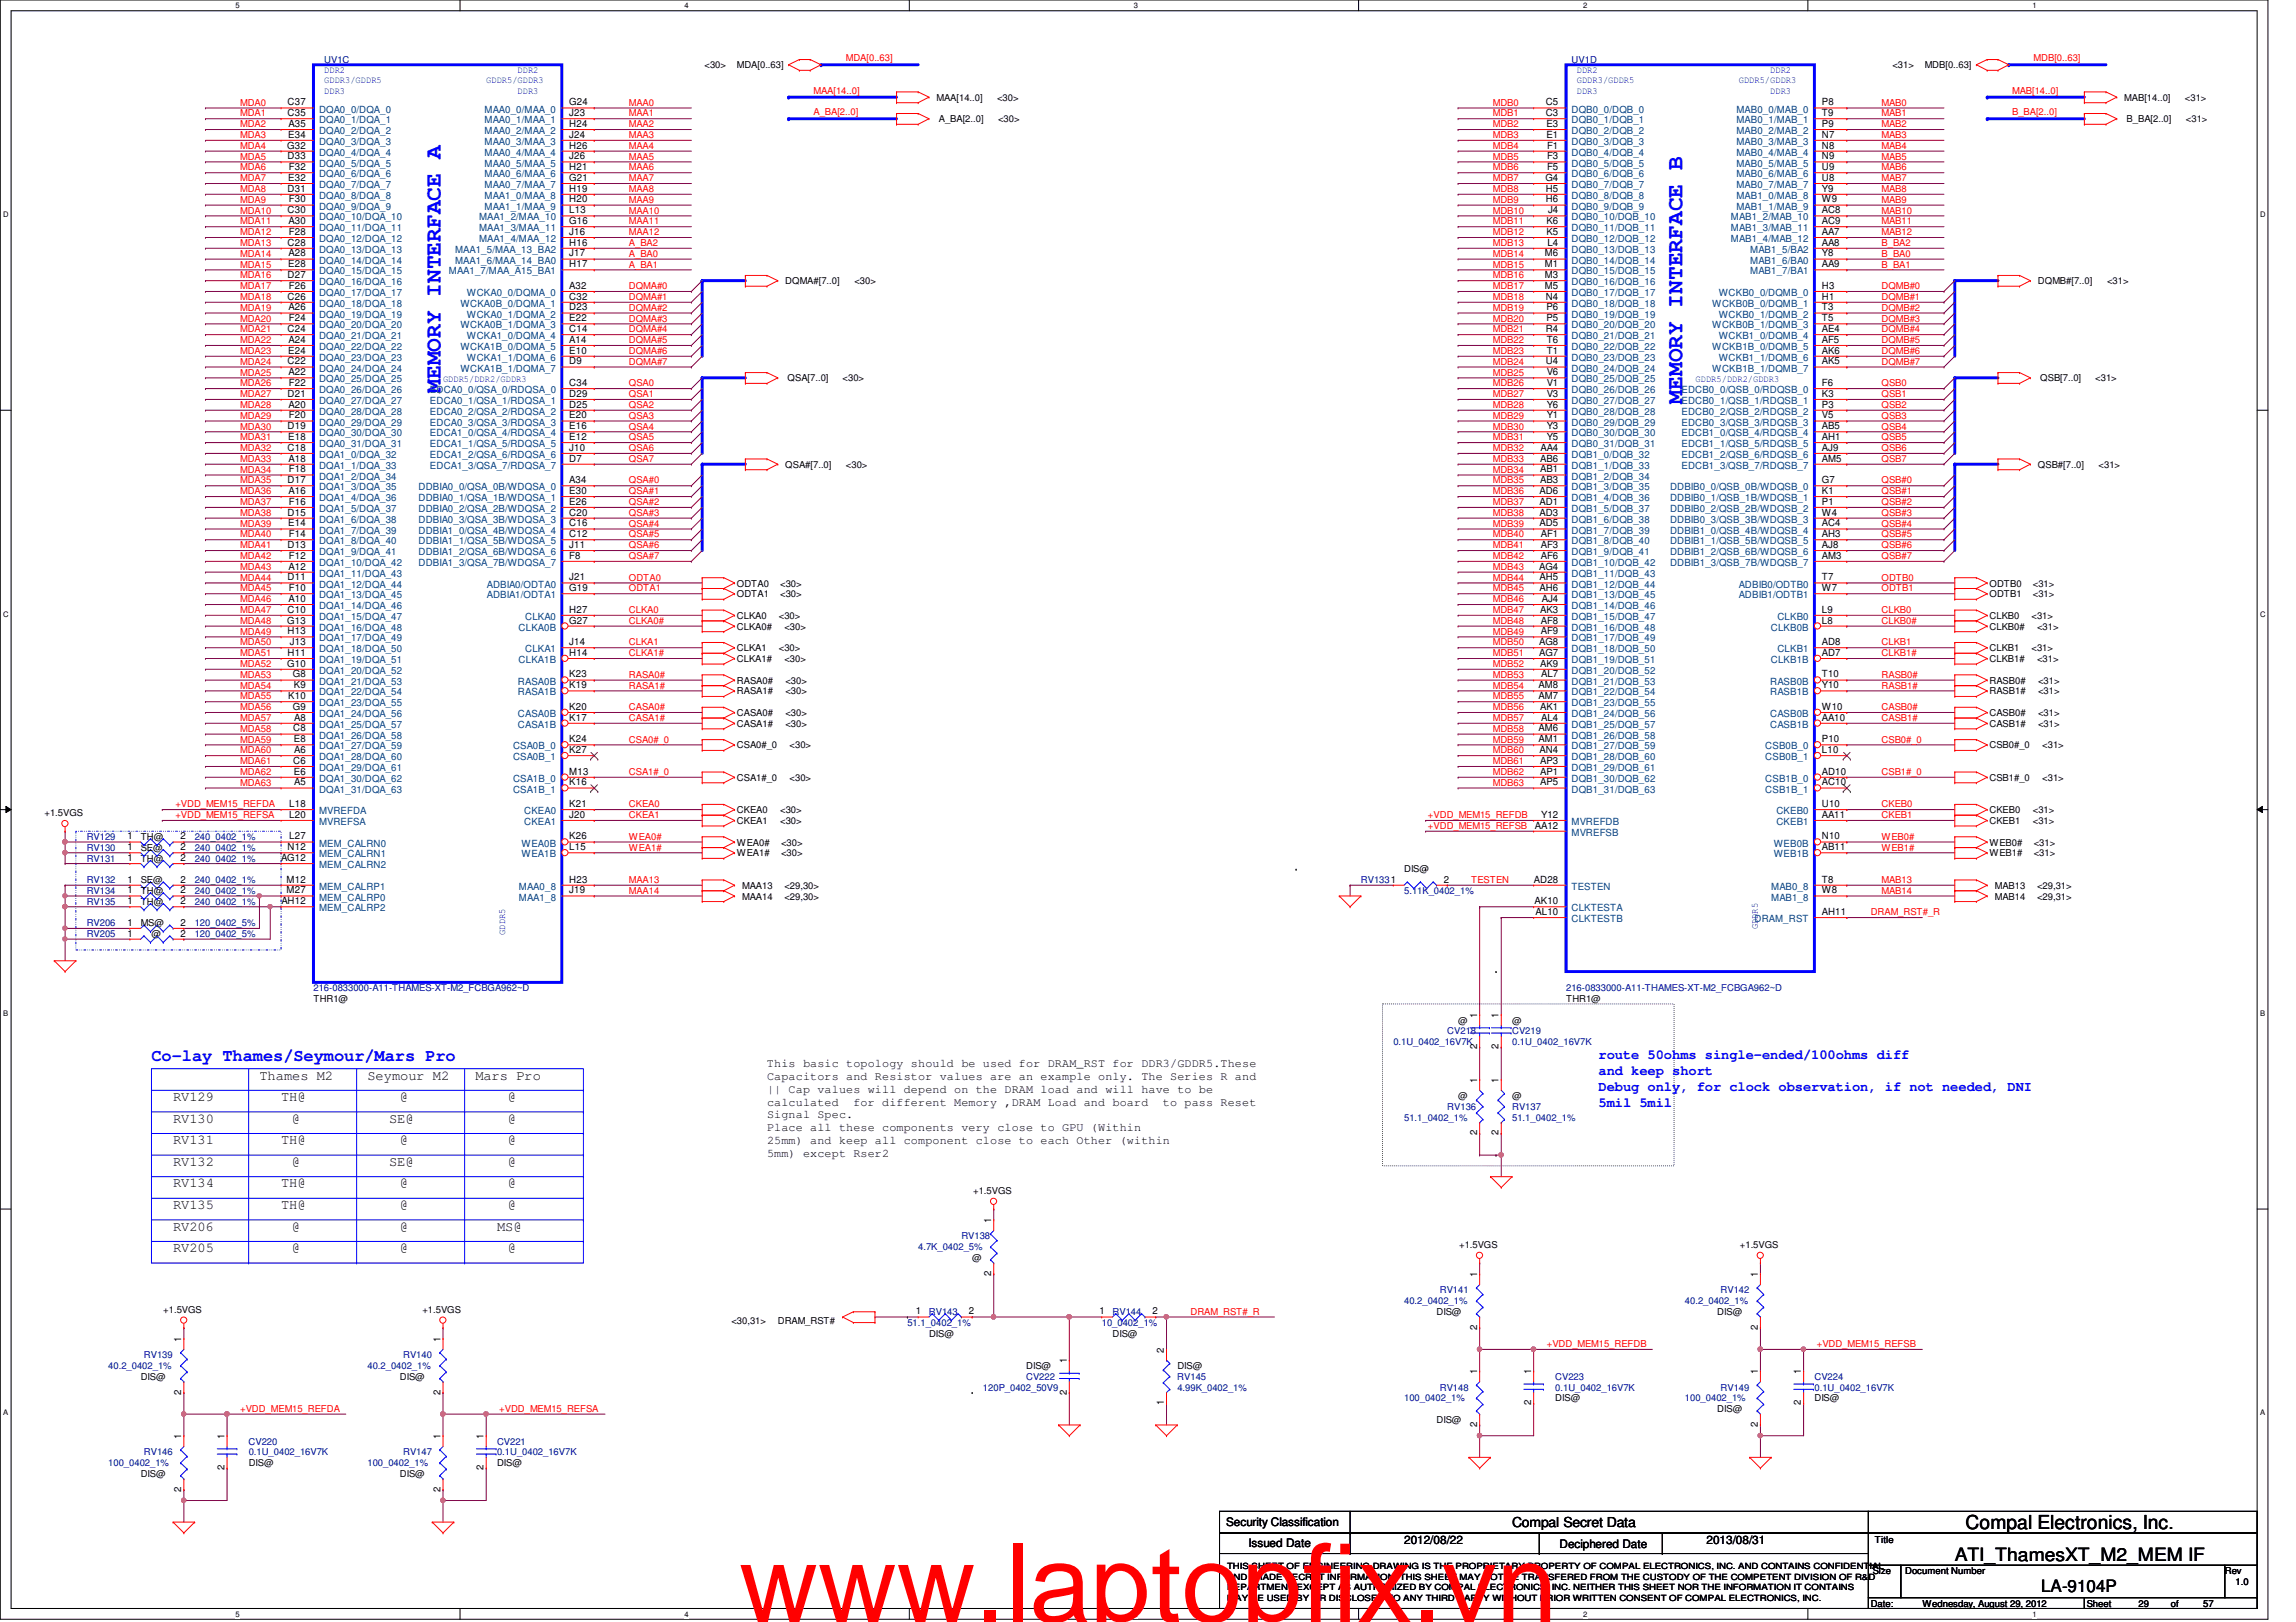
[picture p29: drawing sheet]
<svg xmlns="http://www.w3.org/2000/svg" width="297mm" height="210mm" viewBox="0 0 297 210" stroke-linecap="round" stroke-linejoin="round" font-family="sans-serif">
<defs><g id="words">
<text font-size="14.1" fill="#f00" x="95.6" y="209.9">www.laptopfix.vn</text>
<g font-size="2.9" fill="#00f">
<text x="57" y="50.8" transform="rotate(-90 57 50.8)">MEMORY INTERFACE A</text>
<text x="217.7" y="52.2" transform="rotate(-90 217.7 52.2)">MEMORY INTERFACE B</text>
</g>
<text font-size="2.5" x="254.3" y="197.8">Compal Electronics, Inc.</text>
<text font-size="2.4" x="252.9" y="202">ATI_ThamesXT_M2_MEM IF</text>
<text font-size="2.2" fill="#00f" x="19.6" y="137.3">Co-lay Thames/Seymour/Mars Pro</text>
<text font-size="2.2" x="264.1" y="206">LA-9104P</text>
<g font-size="1.8" fill="#00f">
<text x="206.8" y="137">route 50ohms single-ended/100ohms diff</text>
<text x="206.8" y="139.1">and keep short</text>
<text x="206.8" y="141.2">Debug only, for clock observation, if not needed, DNI</text>
<text x="206.8" y="143.3">5mil 5mil</text>
</g>
<g font-size="1.8">
<text x="22.4" y="142.5">RV129</text>
<text x="33.6" y="139.7">Thames M2</text>
<text x="36.4" y="142.5">TH@</text>
<text x="47.5" y="139.7">Seymour M2</text>
<text x="51.7" y="142.5">@</text>
<text x="61.5" y="139.7">Mars Pro</text>
<text x="65.7" y="142.5">@</text>
<text x="22.4" y="145.3">RV130</text>
<text x="22.4" y="148.1">RV131</text>
<text x="36.4" y="148.1">TH@</text>
<text x="37.8" y="145.3">@</text>
<text x="50.3" y="145.3">SE@</text>
<text x="51.7" y="148.1">@</text>
<text x="65.7" y="145.3">@</text>
<text x="65.7" y="148.1">@</text>
<text x="22.4" y="150.9">RV132</text>
<text x="22.4" y="153.7">RV134</text>
<text x="36.4" y="153.7">TH@</text>
<text x="37.8" y="150.9">@</text>
<text x="50.3" y="150.9">SE@</text>
<text x="51.7" y="153.7">@</text>
<text x="65.7" y="150.9">@</text>
<text x="65.7" y="153.7">@</text>
<text x="22.4" y="159.3">RV206</text>
<text x="22.4" y="156.5">RV135</text>
<text x="36.4" y="156.5">TH@</text>
<text x="37.8" y="159.3">@</text>
<text x="51.7" y="156.5">@</text>
<text x="51.7" y="159.3">@</text>
<text x="64.3" y="159.3">MS@</text>
<text x="65.7" y="156.5">@</text>
<text x="22.4" y="162.1">RV205</text>
<text x="37.8" y="162.1">@</text>
<text x="51.7" y="162.1">@</text>
<text x="65.7" y="162.1">@</text>
<text x="195.6" y="197.6">Compal Secret Data</text>
</g>
<g font-size="1.5">
<text x="99.2" y="138.1">This basic topology should be used for DRAM_RST for DDR3/GDDR5.These</text>
<text x="99.2" y="139.8">Capacitors and Resistor values are an example only. The Series R and</text>
<text x="99.2" y="141.4">|| Cap values will depend on the DRAM load and will have to be</text>
<text x="99.2" y="143.1">calculated</text>
<text x="110.4" y="143.1">for different Memory ,DRAM Load and board</text>
<text x="150.5" y="143.1">to pass Reset</text>
<text x="99.2" y="144.7">Signal Spec.</text>
<text x="99.2" y="146.4">Place all these components very close to GPU (Within</text>
<text x="99.2" y="148">25mm) and keep all component close to each Other (within</text>
<text x="99.2" y="149.7">5mm) except Rser2</text>
<text x="158.6" y="197.5">Security Classification</text>
<text x="161.5" y="200.2">Issued Date</text>
<text x="181.6" y="199.8">2012/08/22</text>
<text x="201.8" y="200.3">Deciphered Date</text>
<text x="220.8" y="199.8">2013/08/31</text>
</g>
<g font-size="1.3">
<text x="37.2" y="13.6">C37</text>
<text x="37.2" y="15">C35</text>
<text x="37.3" y="17.8">E34</text>
<text x="37.3" y="16.4">A35</text>
<text x="73.7" y="13.6">G24</text>
<text x="73.7" y="15">J23</text>
<text x="73.7" y="16.4">H24</text>
<text x="73.7" y="17.8">J24</text>
<text x="200" y="13.6">C5</text>
<text x="200" y="15">C3</text>
<text x="200.1" y="16.4">E3</text>
<text x="200.1" y="17.8">E1</text>
<text x="235.7" y="13.6">P8</text>
<text x="235.7" y="15">T9</text>
<text x="235.7" y="16.4">P9</text>
<text x="235.7" y="17.8">N7</text>
<text x="37.2" y="19.2">G32</text>
<text x="37.2" y="20.6">D33</text>
<text x="37.3" y="23.4">E32</text>
<text x="37.4" y="22">F32</text>
<text x="73.7" y="19.2">H26</text>
<text x="73.7" y="20.6">J26</text>
<text x="73.7" y="22">H21</text>
<text x="73.7" y="23.4">G21</text>
<text x="199.9" y="23.4">G4</text>
<text x="200.1" y="19.2">F1</text>
<text x="200.1" y="20.6">F3</text>
<text x="200.1" y="22">F5</text>
<text x="235.7" y="19.2">N8</text>
<text x="235.7" y="20.6">N9</text>
<text x="235.7" y="22">U9</text>
<text x="235.7" y="23.4">U8</text>
<text x="37.2" y="27.6">C30</text>
<text x="37.2" y="24.8">D31</text>
<text x="37.3" y="29">A30</text>
<text x="37.4" y="26.2">F30</text>
<text x="73.7" y="24.8">H19</text>
<text x="73.7" y="26.2">H20</text>
<text x="73.7" y="27.6">L13</text>
<text x="73.7" y="29">G16</text>
<text x="200" y="24.8">H5</text>
<text x="200" y="26.2">H6</text>
<text x="200.1" y="29">K6</text>
<text x="200.3" y="27.6">J4</text>
<text x="235.7" y="27.6">AC8</text>
<text x="235.7" y="29">AC9</text>
<text x="235.7" y="24.8">Y9</text>
<text x="235.7" y="26.2">W9</text>
<text x="37.2" y="31.8">C28</text>
<text x="37.2" y="36">D27</text>
<text x="37.3" y="34.6">E28</text>
<text x="37.3" y="33.2">A28</text>
<text x="37.4" y="30.4">F28</text>
<text x="73.7" y="31.8">H16</text>
<text x="73.7" y="33.2">J17</text>
<text x="73.7" y="34.6">H17</text>
<text x="73.7" y="30.4">J16</text>
<text x="199.8" y="33.2">M6</text>
<text x="199.8" y="34.6">M1</text>
<text x="199.8" y="36">M3</text>
<text x="200.1" y="30.4">K5</text>
<text x="200.2" y="31.8">L4</text>
<text x="235.7" y="30.4">AA7</text>
<text x="235.7" y="31.8">AA8</text>
<text x="235.7" y="33.2">Y8</text>
<text x="235.7" y="34.6">AA9</text>
<text x="37.2" y="38.8">C26</text>
<text x="37.3" y="40.2">A26</text>
<text x="37.4" y="37.4">F26</text>
<text x="37.4" y="41.6">F24</text>
<text x="73.7" y="37.4">A32</text>
<text x="73.7" y="40.2">D23</text>
<text x="73.7" y="38.8">C32</text>
<text x="73.7" y="41.6">E22</text>
<text x="199.8" y="37.4">M5</text>
<text x="200" y="38.8">N4</text>
<text x="200.1" y="40.2">P6</text>
<text x="200.1" y="41.6">P5</text>
<text x="235.7" y="37.4">H3</text>
<text x="235.7" y="38.8">H1</text>
<text x="235.7" y="40.2">T3</text>
<text x="235.7" y="41.6">T5</text>
<text x="37.2" y="43">C24</text>
<text x="37.2" y="47.2">C22</text>
<text x="37.3" y="45.8">E24</text>
<text x="37.3" y="44.4">A24</text>
<text x="73.7" y="43">C14</text>
<text x="73.7" y="45.8">E10</text>
<text x="73.7" y="44.4">A14</text>
<text x="73.7" y="47.2">D9</text>
<text x="200" y="43">R4</text>
<text x="200" y="47.2">U4</text>
<text x="200.1" y="44.4">T6</text>
<text x="200.1" y="45.8">T1</text>
<text x="235.7" y="43">AE4</text>
<text x="235.7" y="44.4">AF5</text>
<text x="235.7" y="45.8">AK6</text>
<text x="235.7" y="47.2">AK5</text>
<text x="37.2" y="51.4">D21</text>
<text x="37.3" y="48.6">A22</text>
<text x="37.3" y="52.7">A20</text>
<text x="37.4" y="50">F22</text>
<text x="73.7" y="50">C34</text>
<text x="73.7" y="51.4">D29</text>
<text x="73.7" y="52.7">D25</text>
<text x="200.1" y="48.6">V6</text>
<text x="200.1" y="50">V1</text>
<text x="200.1" y="51.4">V3</text>
<text x="200.1" y="52.7">Y6</text>
<text x="235.7" y="50">F6</text>
<text x="235.7" y="51.4">K3</text>
<text x="235.7" y="52.7">P3</text>
<text x="37.2" y="55.5">D19</text>
<text x="37.2" y="58.3">C18</text>
<text x="37.3" y="56.9">E18</text>
<text x="37.3" y="59.7">A18</text>
<text x="37.4" y="54.1">F20</text>
<text x="73.7" y="54.1">E20</text>
<text x="73.7" y="55.5">E16</text>
<text x="73.7" y="56.9">E12</text>
<text x="73.7" y="58.3">J10</text>
<text x="73.7" y="59.7">D7</text>
<text x="199.3" y="59.7">AB6</text>
<text x="199.3" y="58.3">AA4</text>
<text x="200.1" y="54.1">Y1</text>
<text x="200.1" y="55.5">Y3</text>
<text x="200.1" y="56.9">Y5</text>
<text x="235.7" y="54.1">V5</text>
<text x="235.7" y="55.5">AB5</text>
<text x="235.7" y="56.9">AH1</text>
<text x="235.7" y="58.3">AJ9</text>
<text x="235.7" y="59.7">AM5</text>
<text x="37.2" y="62.5">D17</text>
<text x="37.3" y="63.9">A16</text>
<text x="37.4" y="61.1">F18</text>
<text x="37.4" y="65.3">F16</text>
<text x="73.7" y="62.5">A34</text>
<text x="73.7" y="63.9">E30</text>
<text x="73.7" y="65.3">E26</text>
<text x="199.2" y="63.9">AD6</text>
<text x="199.2" y="65.3">AD1</text>
<text x="199.3" y="61.1">AB1</text>
<text x="199.3" y="62.5">AB3</text>
<text x="235.7" y="62.5">G7</text>
<text x="235.7" y="63.9">K1</text>
<text x="235.7" y="65.3">P1</text>
<text x="37.2" y="66.7">D15</text>
<text x="37.2" y="70.9">D13</text>
<text x="37.3" y="68.1">E14</text>
<text x="37.4" y="69.5">F14</text>
<text x="73.7" y="66.7">C20</text>
<text x="73.7" y="68.1">C16</text>
<text x="73.7" y="69.5">C12</text>
<text x="73.7" y="70.9">J11</text>
<text x="199.2" y="66.7">AD3</text>
<text x="199.2" y="68.1">AD5</text>
<text x="199.3" y="69.5">AF1</text>
<text x="199.3" y="70.9">AF3</text>
<text x="235.7" y="66.7">W4</text>
<text x="235.7" y="68.1">AC4</text>
<text x="235.7" y="69.5">AH3</text>
<text x="235.7" y="70.9">AJ8</text>
<text x="37.2" y="75.1">D11</text>
<text x="37.3" y="73.7">A12</text>
<text x="37.3" y="77.9">A10</text>
<text x="37.4" y="72.3">F12</text>
<text x="37.4" y="76.5">F10</text>
<text x="73.7" y="75.1">J21</text>
<text x="73.7" y="76.5">G19</text>
<text x="73.7" y="72.3">F8</text>
<text x="199.1" y="73.7">AG4</text>
<text x="199.2" y="75.1">AH5</text>
<text x="199.2" y="76.5">AH6</text>
<text x="199.3" y="72.3">AF6</text>
<text x="199.5" y="77.9">AJ4</text>
<text x="235.7" y="75.1">T7</text>
<text x="235.7" y="76.5">W7</text>
<text x="235.7" y="72.3">AM3</text>
<text x="37.2" y="80.7">G13</text>
<text x="37.2" y="79.3">C10</text>
<text x="37.2" y="82.1">H13</text>
<text x="37.5" y="83.5">J13</text>
<text x="73.7" y="79.3">H27</text>
<text x="73.7" y="83.5">J14</text>
<text x="73.7" y="80.7">G27</text>
<text x="199.1" y="83.5">AG8</text>
<text x="199.3" y="79.3">AK3</text>
<text x="199.3" y="80.7">AF8</text>
<text x="199.3" y="82.1">AF9</text>
<text x="235.7" y="79.3">L9</text>
<text x="235.7" y="80.7">L8</text>
<text x="235.7" y="83.5">AD8</text>
<text x="37.2" y="86.3">G10</text>
<text x="37.2" y="84.9">H11</text>
<text x="37.9" y="87.7">G8</text>
<text x="38" y="89.1">K9</text>
<text x="73.7" y="87.7">K23</text>
<text x="73.7" y="89.1">K19</text>
<text x="73.7" y="84.9">H14</text>
<text x="199" y="89.1">AM8</text>
<text x="199.1" y="84.9">AG7</text>
<text x="199.3" y="86.3">AK9</text>
<text x="199.4" y="87.7">AL7</text>
<text x="235.7" y="84.9">AD7</text>
<text x="235.7" y="87.7">T10</text>
<text x="235.7" y="89.1">Y10</text>
<text x="37.3" y="90.5">K10</text>
<text x="37.9" y="91.9">G9</text>
<text x="37.9" y="94.7">C8</text>
<text x="38.1" y="93.3">A8</text>
<text x="73.7" y="91.9">K20</text>
<text x="73.7" y="93.3">K17</text>
<text x="199" y="90.5">AM7</text>
<text x="199" y="94.7">AM6</text>
<text x="199.3" y="91.9">AK1</text>
<text x="199.4" y="93.3">AL4</text>
<text x="235.7" y="91.9">W10</text>
<text x="235.7" y="93.3">AA10</text>
<text x="37.9" y="98.8">C6</text>
<text x="38" y="96.1">E8</text>
<text x="38" y="100.2">E6</text>
<text x="38.1" y="97.5">A6</text>
<text x="38.1" y="101.6">A5</text>
<text x="73.7" y="96.1">K24</text>
<text x="73.7" y="97.5">K27</text>
<text x="73.7" y="100.2">M13</text>
<text x="73.7" y="101.6">K16</text>
<text x="199" y="96.1">AM1</text>
<text x="199.2" y="97.5">AN4</text>
<text x="199.3" y="98.8">AP3</text>
<text x="199.3" y="100.2">AP1</text>
<text x="199.3" y="101.6">AP5</text>
<text x="235.7" y="96.1">P10</text>
<text x="235.7" y="97.5">L10</text>
<text x="235.7" y="100.2">AD10</text>
<text x="235.7" y="101.6">AC10</text>
<text x="37.4" y="104.4">L18</text>
<text x="37.4" y="105.8">L20</text>
<text x="73.7" y="104.4">K21</text>
<text x="73.7" y="105.8">J20</text>
<text x="198.6" y="107.2">AA12</text>
<text x="199.4" y="105.8">Y12</text>
<text x="235.7" y="104.4">U10</text>
<text x="235.7" y="105.8">AA11</text>
<text x="16.5" y="111.4">1</text>
<text x="16.5" y="110">1</text>
<text x="16.5" y="108.6">1</text>
<text x="23.4" y="111.4">2</text>
<text x="23.4" y="110">2</text>
<text x="23.4" y="108.6">2</text>
<text x="36.4" y="111.4">AG12</text>
<text x="37.2" y="110">N12</text>
<text x="37.4" y="108.6">L27</text>
<text x="73.7" y="108.6">K26</text>
<text x="73.7" y="110">L15</text>
<text x="235.7" y="108.6">N10</text>
<text x="235.7" y="110">AB11</text>
<text x="16.5" y="117">1</text>
<text x="16.5" y="114.2">1</text>
<text x="16.5" y="115.6">1</text>
<text x="16.5" y="119.8">1</text>
<text x="23.4" y="117">2</text>
<text x="23.4" y="114.2">2</text>
<text x="23.4" y="115.6">2</text>
<text x="23.4" y="119.8">2</text>
<text x="36.4" y="117">AH12</text>
<text x="37.1" y="114.2">M12</text>
<text x="37.1" y="115.6">M27</text>
<text x="73.7" y="114.2">H23</text>
<text x="73.7" y="115.6">J19</text>
<text x="186.8" y="114.2">2</text>
<text x="198.4" y="114.2">AD28</text>
<text x="198.5" y="117">AK10</text>
<text x="198.7" y="118.4">AL10</text>
<text x="235.7" y="118.4">AH11</text>
<text x="235.7" y="114.2">T8</text>
<text x="235.7" y="115.6">W8</text>
<text x="16.5" y="121.2">1</text>
<text x="23.4" y="121.2">2</text>
<text x="191.1" y="131.7" transform="rotate(-90 191.1 131.7)">1</text>
<text x="193.9" y="131.7" transform="rotate(-90 193.9 131.7)">1</text>
<text x="191.1" y="135.8" transform="rotate(-90 191.1 135.8)">2</text>
<text x="193.9" y="135.8" transform="rotate(-90 193.9 135.8)">2</text>
<text x="191.1" y="140.1" transform="rotate(-90 191.1 140.1)">1</text>
<text x="193.9" y="140.1" transform="rotate(-90 193.9 140.1)">1</text>
<text x="191.1" y="146.9" transform="rotate(-90 191.1 146.9)">2</text>
<text x="193.9" y="146.9" transform="rotate(-90 193.9 146.9)">2</text>
<text x="128.2" y="158.3" transform="rotate(-90 128.2 158.3)">1</text>
<text x="128.2" y="165.1" transform="rotate(-90 128.2 165.1)">2</text>
<text x="191.1" y="165.3" transform="rotate(-90 191.1 165.3)">1</text>
<text x="227.4" y="165.3" transform="rotate(-90 227.4 165.3)">1</text>
<text x="23.4" y="173.7" transform="rotate(-90 23.4 173.7)">1</text>
<text x="57" y="173.7" transform="rotate(-90 57 173.7)">1</text>
<text x="118.5" y="170.1">1</text>
<text x="125.3" y="170.1">2</text>
<text x="142.2" y="170.1">1</text>
<text x="149.1" y="170.1">2</text>
<text x="191.1" y="172.1" transform="rotate(-90 191.1 172.1)">2</text>
<text x="227.4" y="172.1" transform="rotate(-90 227.4 172.1)">2</text>
<text x="138" y="176.4" transform="rotate(-90 138 176.4)">1</text>
<text x="150.6" y="175" transform="rotate(-90 150.6 175)">2</text>
<text x="191.1" y="177.8" transform="rotate(-90 191.1 177.8)">1</text>
<text x="198.1" y="177.8" transform="rotate(-90 198.1 177.8)">1</text>
<text x="227.4" y="177.8" transform="rotate(-90 227.4 177.8)">1</text>
<text x="233" y="177.8" transform="rotate(-90 233 177.8)">1</text>
<text x="23.4" y="180.5" transform="rotate(-90 23.4 180.5)">2</text>
<text x="57" y="180.5" transform="rotate(-90 57 180.5)">2</text>
<text x="138" y="180.5" transform="rotate(-90 138 180.5)">2</text>
<text x="150.6" y="181.9" transform="rotate(-90 150.6 181.9)">1</text>
<text x="191.1" y="184.7" transform="rotate(-90 191.1 184.7)">2</text>
<text x="198.1" y="181.9" transform="rotate(-90 198.1 181.9)">2</text>
<text x="227.4" y="184.7" transform="rotate(-90 227.4 184.7)">2</text>
<text x="233" y="181.9" transform="rotate(-90 233 181.9)">2</text>
<text x="23.4" y="186.2" transform="rotate(-90 23.4 186.2)">1</text>
<text x="29" y="190.2" transform="rotate(-90 29 190.2)">2</text>
<text x="29" y="186.2" transform="rotate(-90 29 186.2)">1</text>
<text x="57" y="186.2" transform="rotate(-90 57 186.2)">1</text>
<text x="62.6" y="190.2" transform="rotate(-90 62.6 190.2)">2</text>
<text x="62.6" y="186.2" transform="rotate(-90 62.6 186.2)">1</text>
<text x="23.4" y="193" transform="rotate(-90 23.4 193)">2</text>
<text x="57" y="193" transform="rotate(-90 57 193)">2</text>
</g>
<g font-size="1.3" fill="#004080">
<text x="41.3" y="14.6">DQA0_0/DQA_0</text>
<text x="41.3" y="16">DQA0_1/DQA_1</text>
<text x="41.3" y="17.4">DQA0_2/DQA_2</text>
<text x="62.7" y="14.6">MAA0_0/MAA_0</text>
<text x="62.7" y="16">MAA0_1/MAA_1</text>
<text x="62.7" y="17.4">MAA0_2/MAA_2</text>
<text x="203.3" y="14.6">DQB0_0/DQB_0</text>
<text x="203.3" y="16">DQB0_1/DQB_1</text>
<text x="203.3" y="17.4">DQB0_2/DQB_2</text>
<text x="224.7" y="14.6">MAB0_0/MAB_0</text>
<text x="224.7" y="16">MAB0_1/MAB_1</text>
<text x="224.7" y="17.4">MAB0_2/MAB_2</text>
<text x="41.3" y="18.8">DQA0_3/DQA_3</text>
<text x="41.3" y="20.2">DQA0_4/DQA_4</text>
<text x="41.3" y="21.5">DQA0_5/DQA_5</text>
<text x="41.3" y="22.9">DQA0_6/DQA_6</text>
<text x="62.7" y="18.8">MAA0_3/MAA_3</text>
<text x="62.7" y="20.2">MAA0_4/MAA_4</text>
<text x="62.7" y="21.5">MAA0_5/MAA_5</text>
<text x="62.7" y="22.9">MAA0_6/MAA_6</text>
<text x="203.3" y="18.8">DQB0_3/DQB_3</text>
<text x="203.3" y="20.2">DQB0_4/DQB_4</text>
<text x="203.3" y="21.5">DQB0_5/DQB_5</text>
<text x="203.3" y="22.9">DQB0_6/DQB_6</text>
<text x="224.7" y="18.8">MAB0_3/MAB_3</text>
<text x="224.7" y="20.2">MAB0_4/MAB_4</text>
<text x="224.7" y="21.5">MAB0_5/MAB_5</text>
<text x="224.7" y="22.9">MAB0_6/MAB_6</text>
<text x="41.3" y="28.5">DQA0_10/DQA_10</text>
<text x="41.3" y="29.9">DQA0_11/DQA_11</text>
<text x="41.3" y="24.3">DQA0_7/DQA_7</text>
<text x="41.3" y="25.7">DQA0_8/DQA_8</text>
<text x="41.3" y="27.1">DQA0_9/DQA_9</text>
<text x="62" y="28.5">MAA1_2/MAA_10</text>
<text x="62" y="29.9">MAA1_3/MAA_11</text>
<text x="62.7" y="24.3">MAA0_7/MAA_7</text>
<text x="62.7" y="25.7">MAA1_0/MAA_8</text>
<text x="62.7" y="27.1">MAA1_1/MAA_9</text>
<text x="203.3" y="28.5">DQB0_10/DQB_10</text>
<text x="203.3" y="29.9">DQB0_11/DQB_11</text>
<text x="203.3" y="24.3">DQB0_7/DQB_7</text>
<text x="203.3" y="25.7">DQB0_8/DQB_8</text>
<text x="203.3" y="27.1">DQB0_9/DQB_9</text>
<text x="223.9" y="28.5">MAB1_2/MAB_10</text>
<text x="223.9" y="29.9">MAB1_3/MAB_11</text>
<text x="224.7" y="24.3">MAB0_7/MAB_7</text>
<text x="224.7" y="25.7">MAB1_0/MAB_8</text>
<text x="224.7" y="27.1">MAB1_1/MAB_9</text>
<text x="41.3" y="31.3">DQA0_12/DQA_12</text>
<text x="41.3" y="32.7">DQA0_13/DQA_13</text>
<text x="41.3" y="34.1">DQA0_14/DQA_14</text>
<text x="41.3" y="35.5">DQA0_15/DQA_15</text>
<text x="58.1" y="35.5">MAA1_7/MAA_A15_BA1</text>
<text x="58.9" y="32.7">MAA1_5/MAA_13_BA2</text>
<text x="58.9" y="34.1">MAA1_6/MAA_14_BA0</text>
<text x="62" y="31.3">MAA1_4/MAA_12</text>
<text x="203.3" y="31.3">DQB0_12/DQB_12</text>
<text x="203.3" y="32.7">DQB0_13/DQB_13</text>
<text x="203.3" y="34.1">DQB0_14/DQB_14</text>
<text x="203.3" y="35.5">DQB0_15/DQB_15</text>
<text x="223.9" y="31.3">MAB1_4/MAB_12</text>
<text x="226.4" y="32.7">MAB1_5/BA2</text>
<text x="226.4" y="34.1">MAB1_6/BA0</text>
<text x="226.4" y="35.5">MAB1_7/BA1</text>
<text x="41.3" y="36.9">DQA0_16/DQA_16</text>
<text x="41.3" y="38.3">DQA0_17/DQA_17</text>
<text x="41.3" y="39.7">DQA0_18/DQA_18</text>
<text x="41.3" y="41.1">DQA0_19/DQA_19</text>
<text x="59.6" y="39.7">WCKA0B_0/DQMA_1</text>
<text x="60.4" y="38.3">WCKA0_0/DQMA_0</text>
<text x="60.4" y="41.1">WCKA0_1/DQMA_2</text>
<text x="203.3" y="36.9">DQB0_16/DQB_16</text>
<text x="203.3" y="38.3">DQB0_17/DQB_17</text>
<text x="203.3" y="39.7">DQB0_18/DQB_18</text>
<text x="203.3" y="41.1">DQB0_19/DQB_19</text>
<text x="221.5" y="39.7">WCKB0B_0/DQMB_1</text>
<text x="222.4" y="38.3">WCKB0_0/DQMB_0</text>
<text x="222.4" y="41.1">WCKB0_1/DQMB_2</text>
<text x="41.3" y="42.5">DQA0_20/DQA_20</text>
<text x="41.3" y="43.9">DQA0_21/DQA_21</text>
<text x="41.3" y="45.3">DQA0_22/DQA_22</text>
<text x="41.3" y="46.7">DQA0_23/DQA_23</text>
<text x="59.6" y="42.5">WCKA0B_1/DQMA_3</text>
<text x="59.6" y="45.3">WCKA1B_0/DQMA_5</text>
<text x="60.4" y="43.9">WCKA1_0/DQMA_4</text>
<text x="60.4" y="46.7">WCKA1_1/DQMA_6</text>
<text x="203.3" y="42.5">DQB0_20/DQB_20</text>
<text x="203.3" y="43.9">DQB0_21/DQB_21</text>
<text x="203.3" y="45.3">DQB0_22/DQB_22</text>
<text x="203.3" y="46.7">DQB0_23/DQB_23</text>
<text x="221.5" y="42.5">WCKB0B_1/DQMB_3</text>
<text x="221.5" y="45.3">WCKB1B_0/DQMB_5</text>
<text x="222.4" y="43.9">WCKB1_0/DQMB_4</text>
<text x="222.4" y="46.7">WCKB1_1/DQMB_6</text>
<text x="41.3" y="48.1">DQA0_24/DQA_24</text>
<text x="41.3" y="49.5">DQA0_25/DQA_25</text>
<text x="41.3" y="50.9">DQA0_26/DQA_26</text>
<text x="41.3" y="52.3">DQA0_27/DQA_27</text>
<text x="41.3" y="53.7">DQA0_28/DQA_28</text>
<text x="55.6" y="50.9">EDCA0_0/QSA_0/RDQSA_0</text>
<text x="55.6" y="52.3">EDCA0_1/QSA_1/RDQSA_1</text>
<text x="55.6" y="53.7">EDCA0_2/QSA_2/RDQSA_2</text>
<text x="59.6" y="48.1">WCKA1B_1/DQMA_7</text>
<text x="203.3" y="48.1">DQB0_24/DQB_24</text>
<text x="203.3" y="49.5">DQB0_25/DQB_25</text>
<text x="203.3" y="50.9">DQB0_26/DQB_26</text>
<text x="203.3" y="52.3">DQB0_27/DQB_27</text>
<text x="203.3" y="53.7">DQB0_28/DQB_28</text>
<text x="217.5" y="50.9">EDCB0_0/QSB_0/RDQSB_0</text>
<text x="217.5" y="52.3">EDCB0_1/QSB_1/RDQSB_1</text>
<text x="217.5" y="53.7">EDCB0_2/QSB_2/RDQSB_2</text>
<text x="221.5" y="48.1">WCKB1B_1/DQMB_7</text>
<text x="41.3" y="55.1">DQA0_29/DQA_29</text>
<text x="41.3" y="56.5">DQA0_30/DQA_30</text>
<text x="41.3" y="57.9">DQA0_31/DQA_31</text>
<text x="41.3" y="59.3">DQA1_0/DQA_32</text>
<text x="55.6" y="55.1">EDCA0_3/QSA_3/RDQSA_3</text>
<text x="55.6" y="56.5">EDCA1_0/QSA_4/RDQSA_4</text>
<text x="55.6" y="57.9">EDCA1_1/QSA_5/RDQSA_5</text>
<text x="55.6" y="59.3">EDCA1_2/QSA_6/RDQSA_6</text>
<text x="203.3" y="55.1">DQB0_29/DQB_29</text>
<text x="203.3" y="56.5">DQB0_30/DQB_30</text>
<text x="203.3" y="57.9">DQB0_31/DQB_31</text>
<text x="203.3" y="59.3">DQB1_0/DQB_32</text>
<text x="217.5" y="55.1">EDCB0_3/QSB_3/RDQSB_3</text>
<text x="217.5" y="56.5">EDCB1_0/QSB_4/RDQSB_4</text>
<text x="217.5" y="57.9">EDCB1_1/QSB_5/RDQSB_5</text>
<text x="217.5" y="59.3">EDCB1_2/QSB_6/RDQSB_6</text>
<text x="41.3" y="60.7">DQA1_1/DQA_33</text>
<text x="41.3" y="62.1">DQA1_2/DQA_34</text>
<text x="41.3" y="63.5">DQA1_3/DQA_35</text>
<text x="41.3" y="64.9">DQA1_4/DQA_36</text>
<text x="54.1" y="63.5">DDBIA0_0/QSA_0B/WDQSA_0</text>
<text x="54.1" y="64.9">DDBIA0_1/QSA_1B/WDQSA_1</text>
<text x="55.6" y="60.7">EDCA1_3/QSA_7/RDQSA_7</text>
<text x="203.3" y="60.7">DQB1_1/DQB_33</text>
<text x="203.3" y="62.1">DQB1_2/DQB_34</text>
<text x="203.3" y="63.5">DQB1_3/DQB_35</text>
<text x="203.3" y="64.9">DQB1_4/DQB_36</text>
<text x="216.1" y="63.5">DDBIB0_0/QSB_0B/WDQSB_0</text>
<text x="216.1" y="64.9">DDBIB0_1/QSB_1B/WDQSB_1</text>
<text x="217.5" y="60.7">EDCB1_3/QSB_7/RDQSB_7</text>
<text x="41.3" y="66.3">DQA1_5/DQA_37</text>
<text x="41.3" y="67.6">DQA1_6/DQA_38</text>
<text x="41.3" y="69">DQA1_7/DQA_39</text>
<text x="41.3" y="70.4">DQA1_8/DQA_40</text>
<text x="41.3" y="71.8">DQA1_9/DQA_41</text>
<text x="54.1" y="66.3">DDBIA0_2/QSA_2B/WDQSA_2</text>
<text x="54.1" y="67.6">DDBIA0_3/QSA_3B/WDQSA_3</text>
<text x="54.1" y="69">DDBIA1_0/QSA_4B/WDQSA_4</text>
<text x="54.1" y="70.4">DDBIA1_1/QSA_5B/WDQSA_5</text>
<text x="54.1" y="71.8">DDBIA1_2/QSA_6B/WDQSA_6</text>
<text x="203.3" y="66.3">DQB1_5/DQB_37</text>
<text x="203.3" y="67.6">DQB1_6/DQB_38</text>
<text x="203.3" y="69">DQB1_7/DQB_39</text>
<text x="203.3" y="70.4">DQB1_8/DQB_40</text>
<text x="203.3" y="71.8">DQB1_9/DQB_41</text>
<text x="216.1" y="66.3">DDBIB0_2/QSB_2B/WDQSB_2</text>
<text x="216.1" y="67.6">DDBIB0_3/QSB_3B/WDQSB_3</text>
<text x="216.1" y="69">DDBIB1_0/QSB_4B/WDQSB_4</text>
<text x="216.1" y="70.4">DDBIB1_1/QSB_5B/WDQSB_5</text>
<text x="216.1" y="71.8">DDBIB1_2/QSB_6B/WDQSB_6</text>
<text x="41.3" y="73.2">DQA1_10/DQA_42</text>
<text x="41.3" y="74.6">DQA1_11/DQA_43</text>
<text x="41.3" y="76">DQA1_12/DQA_44</text>
<text x="41.3" y="77.4">DQA1_13/DQA_45</text>
<text x="54.1" y="73.2">DDBIA1_3/QSA_7B/WDQSA_7</text>
<text x="63" y="76">ADBIA0/ODTA0</text>
<text x="63" y="77.4">ADBIA1/ODTA1</text>
<text x="203.3" y="73.2">DQB1_10/DQB_42</text>
<text x="203.3" y="74.6">DQB1_11/DQB_43</text>
<text x="203.3" y="76">DQB1_12/DQB_44</text>
<text x="203.3" y="77.4">DQB1_13/DQB_45</text>
<text x="216.1" y="73.2">DDBIB1_3/QSB_7B/WDQSB_7</text>
<text x="225" y="76">ADBIB0/ODTB0</text>
<text x="225" y="77.4">ADBIB1/ODTB1</text>
<text x="41.3" y="78.8">DQA1_14/DQA_46</text>
<text x="41.3" y="80.2">DQA1_15/DQA_47</text>
<text x="41.3" y="81.6">DQA1_16/DQA_48</text>
<text x="41.3" y="83">DQA1_17/DQA_49</text>
<text x="67.1" y="81.6">CLKA0B</text>
<text x="67.9" y="80.2">CLKA0</text>
<text x="203.3" y="78.8">DQB1_14/DQB_46</text>
<text x="203.3" y="80.2">DQB1_15/DQB_47</text>
<text x="203.3" y="81.6">DQB1_16/DQB_48</text>
<text x="203.3" y="83">DQB1_17/DQB_49</text>
<text x="229.1" y="81.6">CLKB0B</text>
<text x="230" y="80.2">CLKB0</text>
<text x="41.3" y="84.4">DQA1_18/DQA_50</text>
<text x="41.3" y="85.8">DQA1_19/DQA_51</text>
<text x="41.3" y="87.2">DQA1_20/DQA_52</text>
<text x="41.3" y="88.6">DQA1_21/DQA_53</text>
<text x="67" y="88.6">RASA0B</text>
<text x="67.1" y="85.8">CLKA1B</text>
<text x="67.9" y="84.4">CLKA1</text>
<text x="203.3" y="84.4">DQB1_18/DQB_50</text>
<text x="203.3" y="85.8">DQB1_19/DQB_51</text>
<text x="203.3" y="87.2">DQB1_20/DQB_52</text>
<text x="203.3" y="88.6">DQB1_21/DQB_53</text>
<text x="229" y="88.6">RASB0B</text>
<text x="229.1" y="85.8">CLKB1B</text>
<text x="230" y="84.4">CLKB1</text>
<text x="41.3" y="90">DQA1_22/DQA_54</text>
<text x="41.3" y="91.4">DQA1_23/DQA_55</text>
<text x="41.3" y="92.8">DQA1_24/DQA_56</text>
<text x="41.3" y="94.2">DQA1_25/DQA_57</text>
<text x="41.3" y="95.6">DQA1_26/DQA_58</text>
<text x="67" y="92.8">CASA0B</text>
<text x="67" y="94.2">CASA1B</text>
<text x="67" y="90">RASA1B</text>
<text x="203.3" y="90">DQB1_22/DQB_54</text>
<text x="203.3" y="91.4">DQB1_23/DQB_55</text>
<text x="203.3" y="92.8">DQB1_24/DQB_56</text>
<text x="203.3" y="94.2">DQB1_25/DQB_57</text>
<text x="203.3" y="95.6">DQB1_26/DQB_58</text>
<text x="229" y="92.8">CASB0B</text>
<text x="229" y="94.2">CASB1B</text>
<text x="229" y="90">RASB1B</text>
<text x="41.3" y="97">DQA1_27/DQA_59</text>
<text x="41.3" y="98.4">DQA1_28/DQA_60</text>
<text x="41.3" y="99.8">DQA1_29/DQA_61</text>
<text x="41.3" y="101.2">DQA1_30/DQA_62</text>
<text x="66.4" y="97">CSA0B_0</text>
<text x="66.4" y="98.4">CSA0B_1</text>
<text x="66.4" y="101.2">CSA1B_0</text>
<text x="203.3" y="97">DQB1_27/DQB_59</text>
<text x="203.3" y="98.4">DQB1_28/DQB_60</text>
<text x="203.3" y="99.8">DQB1_29/DQB_61</text>
<text x="203.3" y="101.2">DQB1_30/DQB_62</text>
<text x="228.4" y="97">CSB0B_0</text>
<text x="228.4" y="98.4">CSB0B_1</text>
<text x="228.4" y="101.2">CSB1B_0</text>
<text x="41.3" y="102.6">DQA1_31/DQA_63</text>
<text x="41.3" y="105.4">MVREFDA</text>
<text x="41.3" y="106.8">MVREFSA</text>
<text x="66.4" y="102.6">CSA1B_1</text>
<text x="67.8" y="105.4">CKEA0</text>
<text x="67.8" y="106.8">CKEA1</text>
<text x="203.3" y="102.6">DQB1_31/DQB_63</text>
<text x="203.3" y="106.8">MVREFDB</text>
<text x="228.4" y="102.6">CSB1B_1</text>
<text x="229.8" y="105.4">CKEB0</text>
<text x="229.8" y="106.8">CKEB1</text>
<text x="41.3" y="109.6">MEM_CALRN0</text>
<text x="41.3" y="111">MEM_CALRN1</text>
<text x="41.3" y="112.4">MEM_CALRN2</text>
<text x="67.5" y="109.6">WEA0B</text>
<text x="67.5" y="111">WEA1B</text>
<text x="203.3" y="108.2">MVREFSB</text>
<text x="229.5" y="109.6">WEB0B</text>
<text x="229.5" y="111">WEB1B</text>
<text x="41.3" y="115.1">MEM_CALRP1</text>
<text x="41.3" y="116.5">MEM_CALRP0</text>
<text x="41.3" y="117.9">MEM_CALRP2</text>
<text x="67.1" y="115.1">MAA0_8</text>
<text x="67.1" y="116.5">MAA1_8</text>
<text x="203.3" y="115.1">TESTEN</text>
<text x="203.3" y="117.9">CLKTESTA</text>
<text x="203.3" y="119.3">CLKTESTB</text>
<text x="227" y="119.3">DRAM_RST</text>
<text x="229.1" y="115.1">MAB0_8</text>
<text x="229.1" y="116.5">MAB1_8</text>
</g>
<g font-size="1.2" fill="#00f">
<text x="41.9" y="10.8">GDDR3/GDDR5</text>
<text x="41.9" y="9.4">DDR2</text>
<text x="62.9" y="10.8">GDDR5/GDDR3</text>
<text x="67" y="9.4">DDR2</text>
<text x="204" y="9.4">DDR2</text>
<text x="204" y="10.8">GDDR3/GDDR5</text>
<text x="225" y="10.8">GDDR5/GDDR3</text>
<text x="229" y="9.4">DDR2</text>
<text x="41.9" y="12.1">DDR3</text>
<text x="67" y="12.1">DDR3</text>
<text x="204" y="12.1">DDR3</text>
<text x="229" y="12.1">DDR3</text>
<text x="57.3" y="49.5">GDDR5/DDR2/GDDR3</text>
<text x="219.4" y="49.5">GDDR5/DDR2/GDDR3</text>
<text x="65.4" y="121" transform="rotate(-90 65.4 121)">GDDR5</text>
<text x="227.4" y="120.3" transform="rotate(-90 227.4 120.3)">GDDR5</text>
</g>
<g font-size="1.2" fill="#000080">
<text x="41.9" y="8.1">UV1C</text>
<text x="203.3" y="8.1">UV1D</text>
<text x="11.2" y="111.5">RV131</text>
<text x="11.2" y="110.1">RV130</text>
<text x="11.2" y="108.7">RV129</text>
<text x="25.2" y="111.5">240_0402_1%</text>
<text x="25.2" y="110.1">240_0402_1%</text>
<text x="25.2" y="108.7">240_0402_1%</text>
<text x="11.2" y="117.1">RV135</text>
<text x="11.2" y="114.3">RV132</text>
<text x="11.2" y="115.7">RV134</text>
<text x="11.2" y="119.9">RV206</text>
<text x="25.2" y="117.1">240_0402_1%</text>
<text x="25.2" y="114.3">240_0402_1%</text>
<text x="25.2" y="115.7">240_0402_1%</text>
<text x="25.2" y="119.9">120_0402_5%</text>
<text x="176.1" y="114.3">RV1331</text>
<text x="181.7" y="115.7">5.11K_0402_1%</text>
<text x="11.2" y="121.3">RV205</text>
<text x="25.2" y="121.3">120_0402_5%</text>
<text x="40.6" y="128.3">216-0833000-A11-THAMES-XT-M2_FCBGA962~D</text>
<text x="202.6" y="128.3">216-0833000-A11-THAMES-XT-M2_FCBGA962~D</text>
<text x="180.3" y="135.3">0.1U_0402_16V7K</text>
<text x="187.2" y="133.9">CV218</text>
<text x="195.6" y="133.9">CV219</text>
<text x="195.6" y="135.3">0.1U_0402_16V7K</text>
<text x="187.2" y="143.6">RV136</text>
<text x="195.6" y="143.6">RV137</text>
<text x="181.7" y="145">51.1_0402_1%</text>
<text x="195.6" y="145">51.1_0402_1%</text>
<text x="118.8" y="161.8">4.7K_0402_5%</text>
<text x="124.4" y="160.4">RV138</text>
<text x="186.3" y="167.4">RV141</text>
<text x="222.6" y="167.4">RV142</text>
<text x="117.4" y="171.6">51.1_0402_1%</text>
<text x="120.2" y="170.2">RV143</text>
<text x="142.5" y="171.6">10_0402_1%</text>
<text x="143.9" y="170.2">RV144</text>
<text x="181.7" y="168.8">40.2_0402_1%</text>
<text x="218" y="168.8">40.2_0402_1%</text>
<text x="14" y="177.2">40.2_0402_1%</text>
<text x="18.6" y="175.8">RV139</text>
<text x="47.5" y="177.2">40.2_0402_1%</text>
<text x="52.2" y="175.8">RV140</text>
<text x="127.2" y="180">120P_0402_50V9</text>
<text x="132.8" y="178.6">CV222</text>
<text x="152.3" y="178.6">RV145</text>
<text x="152.3" y="180">4.99K_0402_1%</text>
<text x="186.3" y="180">RV148</text>
<text x="201.2" y="178.6">CV223</text>
<text x="201.2" y="180">0.1U_0402_16V7K</text>
<text x="222.6" y="180">RV149</text>
<text x="234.7" y="178.6">CV224</text>
<text x="234.7" y="180">0.1U_0402_16V7K</text>
<text x="181.7" y="181.4">100_0402_1%</text>
<text x="218" y="181.4">100_0402_1%</text>
<text x="14" y="189.7">100_0402_1%</text>
<text x="18.6" y="188.3">RV146</text>
<text x="32.2" y="186.9">CV220</text>
<text x="32.2" y="188.3">0.1U_0402_16V7K</text>
<text x="47.5" y="189.7">100_0402_1%</text>
<text x="52.2" y="188.3">RV147</text>
<text x="64.3" y="186.9">CV221</text>
<text x="64.3" y="188.3">0.1U_0402_16V7K</text>
</g>
<g font-size="1.2">
<text x="91.1" y="8.8">&lt;30&gt;</text>
<text x="95.3" y="8.8">MDA[0..63]</text>
<text x="244.8" y="8.8">&lt;31&gt;</text>
<text x="249" y="8.8">MDB[0..63]</text>
<text x="121.2" y="13">MAA[14..0]</text>
<text x="121.5" y="15.8">A_BA[2..0]</text>
<text x="129" y="13">&lt;30&gt;</text>
<text x="129.1" y="15.8">&lt;30&gt;</text>
<text x="274.8" y="13">MAB[14..0]</text>
<text x="275.1" y="15.8">B_BA[2..0]</text>
<text x="282.7" y="13">&lt;31&gt;</text>
<text x="282.8" y="15.8">&lt;31&gt;</text>
<text x="101.6" y="36.8">DQMA#[7..0]</text>
<text x="110.5" y="36.8">&lt;30&gt;</text>
<text x="263.6" y="36.8">DQMB#[7..0]</text>
<text x="272.6" y="36.8">&lt;31&gt;</text>
<text x="101.9" y="49.4">QSA[7..0]</text>
<text x="109" y="49.4">&lt;30&gt;</text>
<text x="263.9" y="49.4">QSB[7..0]</text>
<text x="271.1" y="49.4">&lt;31&gt;</text>
<text x="101.6" y="60.5">QSA#[7..0]</text>
<text x="109.4" y="60.5">&lt;30&gt;</text>
<text x="263.6" y="60.5">QSB#[7..0]</text>
<text x="271.5" y="60.5">&lt;31&gt;</text>
<text x="95.3" y="77.3">ODTA1</text>
<text x="95.3" y="75.9">ODTA0</text>
<text x="100.9" y="77.3">&lt;30&gt;</text>
<text x="100.9" y="75.9">&lt;30&gt;</text>
<text x="257.4" y="77.3">ODTB1</text>
<text x="257.4" y="75.9">ODTB0</text>
<text x="263" y="77.3">&lt;31&gt;</text>
<text x="263" y="75.9">&lt;31&gt;</text>
<text x="95.3" y="80.1">CLKA0</text>
<text x="95.3" y="81.5">CLKA0#</text>
<text x="100.8" y="80.1">&lt;30&gt;</text>
<text x="101.5" y="81.5">&lt;30&gt;</text>
<text x="257.4" y="80.1">CLKB0</text>
<text x="257.4" y="81.5">CLKB0#</text>
<text x="262.8" y="80.1">&lt;31&gt;</text>
<text x="263.5" y="81.5">&lt;31&gt;</text>
<text x="95.3" y="84.3">CLKA1</text>
<text x="95.3" y="88.5">RASA0#</text>
<text x="95.3" y="85.7">CLKA1#</text>
<text x="95.3" y="89.9">RASA1#</text>
<text x="100.8" y="84.3">&lt;30&gt;</text>
<text x="101.5" y="85.7">&lt;30&gt;</text>
<text x="101.6" y="88.5">&lt;30&gt;</text>
<text x="101.6" y="89.9">&lt;30&gt;</text>
<text x="257.4" y="84.3">CLKB1</text>
<text x="257.4" y="88.5">RASB0#</text>
<text x="257.4" y="85.7">CLKB1#</text>
<text x="257.4" y="89.9">RASB1#</text>
<text x="262.8" y="84.3">&lt;31&gt;</text>
<text x="263.5" y="85.7">&lt;31&gt;</text>
<text x="263.7" y="88.5">&lt;31&gt;</text>
<text x="263.7" y="89.9">&lt;31&gt;</text>
<text x="95.3" y="92.7">CASA0#</text>
<text x="95.3" y="94.1">CASA1#</text>
<text x="101.6" y="92.7">&lt;30&gt;</text>
<text x="101.6" y="94.1">&lt;30&gt;</text>
<text x="257.4" y="92.7">CASB0#</text>
<text x="257.4" y="94.1">CASB1#</text>
<text x="263.7" y="92.7">&lt;31&gt;</text>
<text x="263.7" y="94.1">&lt;31&gt;</text>
<text x="95.3" y="96.9">CSA0#_0</text>
<text x="95.3" y="101">CSA1#_0</text>
<text x="102.2" y="96.9">&lt;30&gt;</text>
<text x="102.2" y="101">&lt;30&gt;</text>
<text x="257.4" y="96.9">CSB0#_0</text>
<text x="257.4" y="101">CSB1#_0</text>
<text x="264.2" y="96.9">&lt;31&gt;</text>
<text x="264.2" y="101">&lt;31&gt;</text>
<text x="5.8" y="105.6">+1.5VGS</text>
<text x="95.3" y="105.2">CKEA0</text>
<text x="95.3" y="106.6">CKEA1</text>
<text x="100.9" y="105.2">&lt;30&gt;</text>
<text x="100.9" y="106.6">&lt;30&gt;</text>
<text x="257.4" y="105.2">CKEB0</text>
<text x="257.4" y="106.6">CKEB1</text>
<text x="263" y="105.2">&lt;31&gt;</text>
<text x="263" y="106.6">&lt;31&gt;</text>
<text x="18.2" y="111.5">TH@</text>
<text x="18.2" y="110.1">SE@</text>
<text x="18.2" y="108.7">TH@</text>
<text x="95.3" y="109.4">WEA0#</text>
<text x="95.3" y="110.8">WEA1#</text>
<text x="101.1" y="109.4">&lt;30&gt;</text>
<text x="101.1" y="110.8">&lt;30&gt;</text>
<text x="181.7" y="112.9">DIS@</text>
<text x="257.4" y="109.4">WEB0#</text>
<text x="257.4" y="110.8">WEB1#</text>
<text x="263.1" y="109.4">&lt;31&gt;</text>
<text x="263.1" y="110.8">&lt;31&gt;</text>
<text x="18.2" y="117.1">TH@</text>
<text x="18.2" y="114.3">SE@</text>
<text x="18.2" y="115.7">TH@</text>
<text x="18.2" y="119.9">MS@</text>
<text x="96" y="115">MAA13</text>
<text x="96" y="116.4">MAA14</text>
<text x="101.5" y="115">&lt;29,30&gt;</text>
<text x="101.5" y="116.4">&lt;29,30&gt;</text>
<text x="258.1" y="115">MAB13</text>
<text x="258.1" y="116.4">MAB14</text>
<text x="263.5" y="115">&lt;29,31&gt;</text>
<text x="263.5" y="116.4">&lt;29,31&gt;</text>
<text x="19.6" y="121.3">@</text>
<text x="40.6" y="129.7">THR1@</text>
<text x="202.6" y="129.7">THR1@</text>
<text x="188.6" y="132.5">@</text>
<text x="195.6" y="132.5">@</text>
<text x="188.6" y="142.2">@</text>
<text x="195.6" y="142.2">@</text>
<text x="125.9" y="154.5">+1.5VGS</text>
<text x="188.8" y="161.5">+1.5VGS</text>
<text x="225.1" y="161.5">+1.5VGS</text>
<text x="125.8" y="163.2">@</text>
<text x="21.1" y="169.9">+1.5VGS</text>
<text x="54.6" y="169.9">+1.5VGS</text>
<text x="94.6" y="171.3">&lt;30,31&gt;</text>
<text x="100.6" y="171.3">DRAM_RST#</text>
<text x="120.2" y="173">DIS@</text>
<text x="143.9" y="173">DIS@</text>
<text x="185.8" y="170.2">DIS@</text>
<text x="222.2" y="170.2">DIS@</text>
<text x="18.2" y="178.6">DIS@</text>
<text x="51.7" y="178.6">DIS@</text>
<text x="132.8" y="177.2">DIS@</text>
<text x="152.3" y="177.2">DIS@</text>
<text x="185.8" y="184.1">DIS@</text>
<text x="201.2" y="181.4">DIS@</text>
<text x="222.2" y="182.8">DIS@</text>
<text x="234.7" y="181.4">DIS@</text>
<text x="18.2" y="191.1">DIS@</text>
<text x="32.2" y="189.7">DIS@</text>
<text x="51.7" y="191.1">DIS@</text>
<text x="64.3" y="189.7">DIS@</text>
<text x="242.3" y="203.7">Size</text>
<text x="242.6" y="199.6">Title</text>
<text x="246.5" y="203.7">Document Number</text>
<text x="287.8" y="203.7">Rev</text>
<text x="242" y="207.9">Date:</text>
<text x="248.7" y="207.9">Wednesday, August 29, 2012</text>
<text x="270" y="207.9">Sheet</text>
<text x="276.6" y="207.9">29</text>
<text x="280.8" y="207.9">of</text>
<text x="285" y="207.9">57</text>
<text x="289.2" y="205.1">1.0</text>
</g>
<g font-size="1.2" fill="#f00">
<text x="109.4" y="8">MDA[0..63]</text>
<text x="263.1" y="8">MDB[0..63]</text>
<text x="31.1" y="13.7">MDA0</text>
<text x="31.1" y="15.1">MDA1</text>
<text x="31.1" y="16.5">MDA2</text>
<text x="31.1" y="17.9">MDA3</text>
<text x="81.4" y="13.7">MAA0</text>
<text x="81.4" y="15.1">MAA1</text>
<text x="81.4" y="16.5">MAA2</text>
<text x="81.4" y="17.9">MAA3</text>
<text x="105.2" y="12.1">MAA[14..0]</text>
<text x="105.2" y="14.9">A_BA[2..0]</text>
<text x="193.1" y="13.7">MDB0</text>
<text x="193.1" y="15.1">MDB1</text>
<text x="193.1" y="16.5">MDB2</text>
<text x="193.1" y="17.9">MDB3</text>
<text x="243.4" y="13.7">MAB0</text>
<text x="243.4" y="15.1">MAB1</text>
<text x="243.4" y="16.5">MAB2</text>
<text x="243.4" y="17.9">MAB3</text>
<text x="260.3" y="12.1">MAB[14..0]</text>
<text x="260.3" y="14.9">B_BA[2..0]</text>
<text x="31.1" y="19.3">MDA4</text>
<text x="31.1" y="20.7">MDA5</text>
<text x="31.1" y="22.1">MDA6</text>
<text x="31.1" y="23.5">MDA7</text>
<text x="81.4" y="19.3">MAA4</text>
<text x="81.4" y="20.7">MAA5</text>
<text x="81.4" y="22.1">MAA6</text>
<text x="81.4" y="23.5">MAA7</text>
<text x="193.1" y="19.3">MDB4</text>
<text x="193.1" y="20.7">MDB5</text>
<text x="193.1" y="22.1">MDB6</text>
<text x="193.1" y="23.5">MDB7</text>
<text x="243.4" y="19.3">MAB4</text>
<text x="243.4" y="20.7">MAB5</text>
<text x="243.4" y="22.1">MAB6</text>
<text x="243.4" y="23.5">MAB7</text>
<text x="31.1" y="27.6">MDA10</text>
<text x="31.1" y="29">MDA11</text>
<text x="31.1" y="24.8">MDA8</text>
<text x="31.1" y="26.2">MDA9</text>
<text x="81.4" y="27.6">MAA10</text>
<text x="81.4" y="29">MAA11</text>
<text x="81.4" y="24.8">MAA8</text>
<text x="81.4" y="26.2">MAA9</text>
<text x="193.1" y="27.6">MDB10</text>
<text x="193.1" y="29">MDB11</text>
<text x="193.1" y="24.8">MDB8</text>
<text x="193.1" y="26.2">MDB9</text>
<text x="243.4" y="27.6">MAB10</text>
<text x="243.4" y="29">MAB11</text>
<text x="243.4" y="24.8">MAB8</text>
<text x="243.4" y="26.2">MAB9</text>
<text x="31.1" y="30.4">MDA12</text>
<text x="31.1" y="31.8">MDA13</text>
<text x="31.1" y="33.2">MDA14</text>
<text x="31.1" y="34.6">MDA15</text>
<text x="81.4" y="33.2">A_BA0</text>
<text x="81.4" y="34.6">A_BA1</text>
<text x="81.4" y="31.8">A_BA2</text>
<text x="81.4" y="30.4">MAA12</text>
<text x="193.1" y="30.4">MDB12</text>
<text x="193.1" y="31.8">MDB13</text>
<text x="193.1" y="33.2">MDB14</text>
<text x="193.1" y="34.6">MDB15</text>
<text x="243.4" y="33.2">B_BA0</text>
<text x="243.4" y="34.6">B_BA1</text>
<text x="243.4" y="31.8">B_BA2</text>
<text x="243.4" y="30.4">MAB12</text>
<text x="31.1" y="36">MDA16</text>
<text x="31.1" y="37.4">MDA17</text>
<text x="31.1" y="38.8">MDA18</text>
<text x="31.1" y="40.2">MDA19</text>
<text x="31.1" y="41.6">MDA20</text>
<text x="81.4" y="37.4">DQMA#0</text>
<text x="81.4" y="38.8">DQMA#1</text>
<text x="81.4" y="40.2">DQMA#2</text>
<text x="81.4" y="41.6">DQMA#3</text>
<text x="193.1" y="36">MDB16</text>
<text x="193.1" y="37.4">MDB17</text>
<text x="193.1" y="38.8">MDB18</text>
<text x="193.1" y="40.2">MDB19</text>
<text x="193.1" y="41.6">MDB20</text>
<text x="243.4" y="37.4">DQMB#0</text>
<text x="243.4" y="38.8">DQMB#1</text>
<text x="243.4" y="40.2">DQMB#2</text>
<text x="243.4" y="41.6">DQMB#3</text>
<text x="31.1" y="43">MDA21</text>
<text x="31.1" y="44.4">MDA22</text>
<text x="31.1" y="45.8">MDA23</text>
<text x="31.1" y="47.2">MDA24</text>
<text x="81.4" y="43">DQMA#4</text>
<text x="81.4" y="44.4">DQMA#5</text>
<text x="81.4" y="45.8">DQMA#6</text>
<text x="81.4" y="47.2">DQMA#7</text>
<text x="193.1" y="43">MDB21</text>
<text x="193.1" y="44.4">MDB22</text>
<text x="193.1" y="45.8">MDB23</text>
<text x="193.1" y="47.2">MDB24</text>
<text x="243.4" y="43">DQMB#4</text>
<text x="243.4" y="44.4">DQMB#5</text>
<text x="243.4" y="45.8">DQMB#6</text>
<text x="243.4" y="47.2">DQMB#7</text>
<text x="31.1" y="48.6">MDA25</text>
<text x="31.1" y="50">MDA26</text>
<text x="31.1" y="51.4">MDA27</text>
<text x="31.1" y="52.8">MDA28</text>
<text x="81.4" y="50">QSA0</text>
<text x="81.4" y="51.4">QSA1</text>
<text x="81.4" y="52.8">QSA2</text>
<text x="193.1" y="48.6">MDB25</text>
<text x="193.1" y="50">MDB26</text>
<text x="193.1" y="51.4">MDB27</text>
<text x="193.1" y="52.8">MDB28</text>
<text x="243.4" y="50">QSB0</text>
<text x="243.4" y="51.4">QSB1</text>
<text x="243.4" y="52.8">QSB2</text>
<text x="31.1" y="54.2">MDA29</text>
<text x="31.1" y="55.6">MDA30</text>
<text x="31.1" y="57">MDA31</text>
<text x="31.1" y="58.4">MDA32</text>
<text x="31.1" y="59.8">MDA33</text>
<text x="81.4" y="54.2">QSA3</text>
<text x="81.4" y="55.6">QSA4</text>
<text x="81.4" y="57">QSA5</text>
<text x="81.4" y="58.4">QSA6</text>
<text x="81.4" y="59.8">QSA7</text>
<text x="193.1" y="54.2">MDB29</text>
<text x="193.1" y="55.6">MDB30</text>
<text x="193.1" y="57">MDB31</text>
<text x="193.1" y="58.4">MDB32</text>
<text x="193.1" y="59.8">MDB33</text>
<text x="243.4" y="54.2">QSB3</text>
<text x="243.4" y="55.6">QSB4</text>
<text x="243.4" y="57">QSB5</text>
<text x="243.4" y="58.4">QSB6</text>
<text x="243.4" y="59.8">QSB7</text>
<text x="31.1" y="61.2">MDA34</text>
<text x="31.1" y="62.6">MDA35</text>
<text x="31.1" y="64">MDA36</text>
<text x="31.1" y="65.4">MDA37</text>
<text x="81.4" y="62.6">QSA#0</text>
<text x="81.4" y="64">QSA#1</text>
<text x="81.4" y="65.4">QSA#2</text>
<text x="193.1" y="61.2">MDB34</text>
<text x="193.1" y="62.6">MDB35</text>
<text x="193.1" y="64">MDB36</text>
<text x="193.1" y="65.4">MDB37</text>
<text x="243.4" y="62.6">QSB#0</text>
<text x="243.4" y="64">QSB#1</text>
<text x="243.4" y="65.4">QSB#2</text>
<text x="31.1" y="66.8">MDA38</text>
<text x="31.1" y="68.2">MDA39</text>
<text x="31.1" y="69.6">MDA40</text>
<text x="31.1" y="71">MDA41</text>
<text x="81.4" y="66.8">QSA#3</text>
<text x="81.4" y="68.2">QSA#4</text>
<text x="81.4" y="69.6">QSA#5</text>
<text x="81.4" y="71">QSA#6</text>
<text x="193.1" y="66.8">MDB38</text>
<text x="193.1" y="68.2">MDB39</text>
<text x="193.1" y="69.6">MDB40</text>
<text x="193.1" y="71">MDB41</text>
<text x="243.4" y="66.8">QSB#3</text>
<text x="243.4" y="68.2">QSB#4</text>
<text x="243.4" y="69.6">QSB#5</text>
<text x="243.4" y="71">QSB#6</text>
<text x="31.1" y="72.3">MDA42</text>
<text x="31.1" y="73.7">MDA43</text>
<text x="31.1" y="75.1">MDA44</text>
<text x="31.1" y="76.5">MDA45</text>
<text x="31.1" y="77.9">MDA46</text>
<text x="81.4" y="75.1">ODTA0</text>
<text x="81.4" y="76.5">ODTA1</text>
<text x="81.4" y="72.3">QSA#7</text>
<text x="193.1" y="72.3">MDB42</text>
<text x="193.1" y="73.7">MDB43</text>
<text x="193.1" y="75.1">MDB44</text>
<text x="193.1" y="76.5">MDB45</text>
<text x="193.1" y="77.9">MDB46</text>
<text x="243.4" y="75.1">ODTB0</text>
<text x="243.4" y="76.5">ODTB1</text>
<text x="243.4" y="72.3">QSB#7</text>
<text x="31.1" y="79.3">MDA47</text>
<text x="31.1" y="80.7">MDA48</text>
<text x="31.1" y="82.1">MDA49</text>
<text x="31.1" y="83.5">MDA50</text>
<text x="81.4" y="79.3">CLKA0</text>
<text x="81.4" y="80.7">CLKA0#</text>
<text x="81.4" y="83.5">CLKA1</text>
<text x="193.1" y="79.3">MDB47</text>
<text x="193.1" y="80.7">MDB48</text>
<text x="193.1" y="82.1">MDB49</text>
<text x="193.1" y="83.5">MDB50</text>
<text x="243.4" y="79.3">CLKB0</text>
<text x="243.4" y="80.7">CLKB0#</text>
<text x="243.4" y="83.5">CLKB1</text>
<text x="31.1" y="84.9">MDA51</text>
<text x="31.1" y="86.3">MDA52</text>
<text x="31.1" y="87.7">MDA53</text>
<text x="31.1" y="89.1">MDA54</text>
<text x="81.4" y="84.9">CLKA1#</text>
<text x="81.4" y="87.7">RASA0#</text>
<text x="81.4" y="89.1">RASA1#</text>
<text x="193.1" y="84.9">MDB51</text>
<text x="193.1" y="86.3">MDB52</text>
<text x="193.1" y="87.7">MDB53</text>
<text x="193.1" y="89.1">MDB54</text>
<text x="243.4" y="84.9">CLKB1#</text>
<text x="243.4" y="87.7">RASB0#</text>
<text x="243.4" y="89.1">RASB1#</text>
<text x="31.1" y="90.5">MDA55</text>
<text x="31.1" y="91.9">MDA56</text>
<text x="31.1" y="93.3">MDA57</text>
<text x="31.1" y="94.7">MDA58</text>
<text x="81.4" y="91.9">CASA0#</text>
<text x="81.4" y="93.3">CASA1#</text>
<text x="193.1" y="90.5">MDB55</text>
<text x="193.1" y="91.9">MDB56</text>
<text x="193.1" y="93.3">MDB57</text>
<text x="193.1" y="94.7">MDB58</text>
<text x="243.4" y="91.9">CASB0#</text>
<text x="243.4" y="93.3">CASB1#</text>
<text x="31.1" y="96.1">MDA59</text>
<text x="31.1" y="97.5">MDA60</text>
<text x="31.1" y="98.9">MDA61</text>
<text x="31.1" y="100.3">MDA62</text>
<text x="31.1" y="101.7">MDA63</text>
<text x="81.4" y="96.1">CSA0#_0</text>
<text x="81.4" y="100.3">CSA1#_0</text>
<text x="193.1" y="96.1">MDB59</text>
<text x="193.1" y="97.5">MDB60</text>
<text x="193.1" y="98.9">MDB61</text>
<text x="193.1" y="100.3">MDB62</text>
<text x="193.1" y="101.7">MDB63</text>
<text x="243.4" y="96.1">CSB0#_0</text>
<text x="243.4" y="100.3">CSB1#_0</text>
<text x="22.7" y="105.9">+VDD_MEM15_REFSA</text>
<text x="22.7" y="104.5">+VDD_MEM15_REFDA</text>
<text x="81.4" y="104.5">CKEA0</text>
<text x="81.4" y="105.9">CKEA1</text>
<text x="184.7" y="107.3">+VDD_MEM15_REFSB</text>
<text x="184.7" y="105.9">+VDD_MEM15_REFDB</text>
<text x="243.4" y="104.5">CKEB0</text>
<text x="243.4" y="105.9">CKEB1</text>
<text x="81.4" y="108.7">WEA0#</text>
<text x="81.4" y="110.1">WEA1#</text>
<text x="243.4" y="108.7">WEB0#</text>
<text x="243.4" y="110.1">WEB1#</text>
<text x="81.4" y="114.3">MAA13</text>
<text x="81.4" y="115.7">MAA14</text>
<text x="190.3" y="114.3">TESTEN</text>
<text x="242" y="118.4">DRAM_RST#_R</text>
<text x="243.4" y="114.3">MAB13</text>
<text x="243.4" y="115.7">MAB14</text>
<text x="154" y="170.1">DRAM_RST#_R</text>
<text x="200.1" y="174.3">+VDD_MEM15_REFDB</text>
<text x="235" y="174.3">+VDD_MEM15_REFSB</text>
<text x="31.1" y="182.7">+VDD_MEM15_REFDA</text>
<text x="64.6" y="182.7">+VDD_MEM15_REFSA</text>
</g>
<g font-size="1.1">
<text x="158.7" y="203.1">THIS SHEET OF ENGINEERING DRAWING IS THE PROPRIETARY PROPERTY OF COMPAL ELECTRONICS, INC. AND CONTAINS CONFIDENTIAL</text>
<text x="158.8" y="204.4">AND TRADE SECRET INFORMATION. THIS SHEET MAY NOT BE TRANSFERED FROM THE CUSTODY OF THE COMPETENT DIVISION OF R&amp;D</text>
<text x="158.8" y="205.8">DEPARTMENT EXCEPT AS AUTHORIZED BY COMPAL ELECTRONICS, INC. NEITHER THIS SHEET NOR THE INFORMATION IT CONTAINS</text>
<text x="158.8" y="207.1">MAY BE USED BY OR DISCLOSED TO ANY THIRD PARTY WITHOUT PRIOR WRITTEN CONSENT OF COMPAL ELECTRONICS, INC.</text>
</g>
<g font-size="1">
<text x="30.5" y="1.1">5</text>
<text x="88.6" y="1.1">4</text>
<text x="146.7" y="1.1">3</text>
<text x="204.8" y="1.1">2</text>
<text x="262.9" y="1.1">1</text>
<text x=".4" y="28.1">D</text>
<text x="292.4" y="28.1">D</text>
<text x=".4" y="79.8">C</text>
<text x="292.4" y="79.8">C</text>
<text x=".4" y="131.5">B</text>
<text x="292.4" y="131.5">B</text>
<text x=".4" y="183.2">A</text>
<text x="292.4" y="183.2">A</text>
<text x="30.5" y="209.2">5</text>
<text x="88.6" y="209.2">4</text>
<text x="146.7" y="209.2">3</text>
<text x="204.8" y="209.2">2</text>
<text x="262.9" y="209.2">1</text>
</g>
</g></defs>
<path d="M0 0h293.4v209.5h-293.4zM1.4 1.4h290.6v206.8h-290.6z" fill="none" stroke="#000" stroke-width=".13"/>
<g fill="#fff">
<path d="M30.5 .2h.5v1.1h-.5z"/>
<path d="M30.5 208.3h.5v1.1h-.5z"/>
</g>
<path d="M59.5 0v1.4M59.5 208.2v1.3" fill="none" stroke="#000" stroke-width=".13"/>
<g fill="#fff">
<path d="M88.6 .2h.5v1.1h-.5z"/>
<path d="M88.6 208.3h.5v1.1h-.5z"/>
</g>
<path d="M117.6 0v1.4M117.6 208.2v1.3" fill="none" stroke="#000" stroke-width=".13"/>
<g fill="#fff">
<path d="M146.7 .2h.5v1.1h-.5z"/>
<path d="M146.7 208.3h.5v1.1h-.5z"/>
</g>
<path d="M175.8 0v1.4M175.8 208.2v1.3" fill="none" stroke="#000" stroke-width=".13"/>
<g fill="#fff">
<path d="M204.8 .2h.6v1.1h-.6z"/>
<path d="M204.8 208.3h.6v1.1h-.6z"/>
</g>
<path d="M233.9 0v1.4M233.9 208.2v1.3" fill="none" stroke="#000" stroke-width=".13"/>
<g fill="#fff">
<path d="M262.9 .2h.6v1.1h-.6z"/>
<path d="M262.9 208.3h.6v1.1h-.6z"/>
<path d="M.4 27.2h.7v1.1h-.7z"/>
<path d="M292.4 27.2h.7v1.1h-.7z"/>
<path d="M.4 78.9h.7v1.1h-.7z"/>
<path d="M292.4 78.9h.7v1.1h-.7z"/>
</g>
<path d="M0 53.1h1.4M292 53.1h1.4" fill="none" stroke="#000" stroke-width=".13"/>
<g fill="#fff">
<path d="M.4 130.6h.7v1.1h-.7z"/>
<path d="M292.4 130.6h.6v1.1h-.6z"/>
</g>
<path d="M0 104.8h1.4M.8 104.4l.6 .4-.6 .4zM292 104.8l.7-.4v.8zM292 104.8h1.4" fill="none" stroke="#000" stroke-width=".13"/>
<path d="M.8 104.4l.6 .4-.6 .4zM292 104.8l.7-.4v.8z" fill="#000"/>
<g fill="#fff">
<path d="M.4 182.3h.7v1.1h-.7z"/>
<path d="M292.4 182.3h.6v1.1h-.6z"/>
</g>
<path d="M167.7 112.5h.1M184.4 112.5h.1M193.5 125.7h.1M0 156.5h1.4M193.5 149.5h.1M292 156.5h1.4M117.4 170.4h.1M128.6 170.4h.1M125.8 180.2h.1" fill="none" stroke="#000" stroke-width=".13"/>
<path d="M178.9 129.9h37.7v21h-37.7z" fill="none" stroke="#000" stroke-width=".13" stroke-dasharray="0 .3"/>
<g fill="none" stroke="#00f" stroke-width=".13">
<path d="M19.6 138.3h55.9v25.1h-55.9zM32.2 138.3v25.1M46.1 138.3v25.1M60.1 138.3v25.1M19.6 143.9h55.9M19.6 146.7h55.9M19.6 149.5h55.9M19.6 152.3h55.9M19.6 155.1h55.9M19.6 141.1h55.9M19.6 157.9h55.9M75.5 143.9h.1"/>
<path d="M75.5 146.7h.1M75.5 149.5h.1M75.5 152.3h.1M75.5 155.1h.1M75.5 141.1h.1M75.5 157.9h.1M19.6 160.7h55.9M32.2 163.4h.1M46.1 163.4h.1M60.1 163.4h.1M75.5 160.7h.1"/>
</g>
<path d="M9.8 107.6h26.6v15.3h-26.6z" fill="none" stroke="#00f" stroke-width=".13" stroke-dasharray=".3 .3 0 .3 0 .3"/>
<path d="M106.2 8.4h12.6" fill="none" stroke="#00f" stroke-width=".38"/>
<circle cx="106.2" cy="8.4" r=".19" fill="#00f"/>
<path d="M259.9 8.4h12.6" fill="none" stroke="#00f" stroke-width=".38"/>
<circle cx="259.9" cy="8.4" r=".19" fill="#00f"/>
<path d="M102 12.6h14" fill="none" stroke="#00f" stroke-width=".38"/>
<circle cx="102" cy="12.6" r=".19" fill="#00f"/>
<path d="M257.1 12.6h12.6" fill="none" stroke="#00f" stroke-width=".38"/>
<circle cx="257.1" cy="12.6" r=".19" fill="#00f"/>
<path d="M90.8 36.3h5.6" fill="none" stroke="#00f" stroke-width=".38"/>
<circle cx="90.8" cy="36.3" r=".19" fill="#00f"/>
<path d="M252.9 36.3h5.6" fill="none" stroke="#00f" stroke-width=".38"/>
<circle cx="252.9" cy="36.3" r=".19" fill="#00f"/>
<path d="M90.8 60.1h5.6" fill="none" stroke="#00f" stroke-width=".38"/>
<circle cx="90.8" cy="60.1" r=".19" fill="#00f"/>
<path d="M90.8 48.9h5.6" fill="none" stroke="#00f" stroke-width=".38"/>
<circle cx="90.8" cy="48.9" r=".19" fill="#00f"/>
<path d="M252.9 60.1h5.6" fill="none" stroke="#00f" stroke-width=".38"/>
<circle cx="252.9" cy="60.1" r=".19" fill="#00f"/>
<path d="M252.9 48.9h5.6" fill="none" stroke="#00f" stroke-width=".38"/>
<circle cx="252.9" cy="48.9" r=".19" fill="#00f"/>
<path d="M102 15.4h14" fill="none" stroke="#00f" stroke-width=".38"/>
<circle cx="102" cy="15.4" r=".19" fill="#00f"/>
<path d="M257.1 15.4h12.6" fill="none" stroke="#00f" stroke-width=".38"/>
<circle cx="257.1" cy="15.4" r=".19" fill="#00f"/>
<path d="M128.6 156.5h.1M128.6 156.5v1.4M23.8 171.8h.1M23.8 171.8v1.4M57.3 171.8h.1M57.3 171.8v1.4M191.4 163.4h.1M191.4 163.4v1.4M227.7 163.4h.1M227.7 163.4v1.4M57.3 183h.1M57.3 183v2.8" fill="none" stroke="#800040" stroke-width=".13"/>
<circle cx="57.3" cy="183" r=".29" fill="#f0f"/>
<circle cx="57.3" cy="183" r=".29" fill="none" stroke="#f0f" stroke-width=".13"/>
<path d="M57.3 183h5.6M57.3 183h.1" fill="none" stroke="#800040" stroke-width=".13"/>
<circle cx="62.9" cy="183" r=".29" fill="#f0f"/>
<circle cx="62.9" cy="183" r=".29" fill="none" stroke="#f0f" stroke-width=".13"/>
<circle cx="57.3" cy="183" r=".29" fill="#f0f"/>
<circle cx="57.3" cy="183" r=".29" fill="none" stroke="#f0f" stroke-width=".13"/>
<path d="M57.3 180.2h.1M57.3 180.2v2.8M62.9 183h15.4M62.9 183h.1" fill="none" stroke="#800040" stroke-width=".13"/>
<circle cx="57.3" cy="183" r=".29" fill="#f0f"/>
<circle cx="57.3" cy="183" r=".29" fill="none" stroke="#f0f" stroke-width=".13"/>
<path d="M62.9 183h.1M62.9 183v2.8" fill="none" stroke="#800040" stroke-width=".13"/>
<circle cx="62.9" cy="183" r=".29" fill="#f0f"/>
<circle cx="62.9" cy="183" r=".29" fill="none" stroke="#f0f" stroke-width=".13"/>
<path d="M21 106.2h.1M21 106.2h15.4M227.7 174.6h.1M227.7 174.6v2.8" fill="none" stroke="#800040" stroke-width=".13"/>
<circle cx="227.7" cy="174.6" r=".29" fill="#f0f"/>
<circle cx="227.7" cy="174.6" r=".29" fill="none" stroke="#f0f" stroke-width=".13"/>
<path d="M227.7 174.6h5.6M227.7 174.6h.1" fill="none" stroke="#800040" stroke-width=".13"/>
<circle cx="233.3" cy="174.6" r=".29" fill="#f0f"/>
<circle cx="233.3" cy="174.6" r=".29" fill="none" stroke="#f0f" stroke-width=".13"/>
<circle cx="227.7" cy="174.6" r=".29" fill="#f0f"/>
<circle cx="227.7" cy="174.6" r=".29" fill="none" stroke="#f0f" stroke-width=".13"/>
<path d="M227.7 171.8h.1M227.7 171.8v2.8M233.3 174.6h15.4M233.3 174.6h.1" fill="none" stroke="#800040" stroke-width=".13"/>
<circle cx="227.7" cy="174.6" r=".29" fill="#f0f"/>
<circle cx="227.7" cy="174.6" r=".29" fill="none" stroke="#f0f" stroke-width=".13"/>
<path d="M233.3 174.6h.1M233.3 174.6v2.8" fill="none" stroke="#800040" stroke-width=".13"/>
<circle cx="233.3" cy="174.6" r=".29" fill="#f0f"/>
<circle cx="233.3" cy="174.6" r=".29" fill="none" stroke="#f0f" stroke-width=".13"/>
<path d="M184.4 107.6h14M184.4 107.6h.1M29.4 183h.1M29.4 183v2.8" fill="none" stroke="#800040" stroke-width=".13"/>
<circle cx="29.3" cy="183" r=".29" fill="#f0f"/>
<circle cx="29.3" cy="183" r=".29" fill="none" stroke="#f0f" stroke-width=".13"/>
<path d="M23.8 183h5.6M23.8 183h.1" fill="none" stroke="#800040" stroke-width=".13"/>
<circle cx="29.3" cy="183" r=".29" fill="#f0f"/>
<circle cx="29.3" cy="183" r=".29" fill="none" stroke="#f0f" stroke-width=".13"/>
<circle cx="23.8" cy="183" r=".29" fill="#f0f"/>
<circle cx="23.8" cy="183" r=".29" fill="none" stroke="#f0f" stroke-width=".13"/>
<path d="M23.8 183h.1M23.8 180.2h.1M23.8 180.2v5.6" fill="none" stroke="#800040" stroke-width=".13"/>
<circle cx="23.8" cy="183" r=".29" fill="#f0f"/>
<circle cx="23.8" cy="183" r=".29" fill="none" stroke="#f0f" stroke-width=".13"/>
<path d="M29.4 183h.1M29.4 183h15.3" fill="none" stroke="#800040" stroke-width=".13"/>
<circle cx="29.3" cy="183" r=".29" fill="#f0f"/>
<circle cx="29.3" cy="183" r=".29" fill="none" stroke="#f0f" stroke-width=".13"/>
<path d="M21 104.8h.1M21 104.8h15.4M198.4 174.6h.1M198.4 174.6v2.8" fill="none" stroke="#800040" stroke-width=".13"/>
<circle cx="198.4" cy="174.6" r=".29" fill="#f0f"/>
<circle cx="198.4" cy="174.6" r=".29" fill="none" stroke="#f0f" stroke-width=".13"/>
<path d="M191.4 174.6h7M191.4 174.6h.1" fill="none" stroke="#800040" stroke-width=".13"/>
<circle cx="198.4" cy="174.6" r=".29" fill="#f0f"/>
<circle cx="198.4" cy="174.6" r=".29" fill="none" stroke="#f0f" stroke-width=".13"/>
<circle cx="191.4" cy="174.6" r=".29" fill="#f0f"/>
<circle cx="191.4" cy="174.6" r=".29" fill="none" stroke="#f0f" stroke-width=".13"/>
<path d="M191.4 174.6h.1M191.4 171.8h.1M191.4 171.8v5.6" fill="none" stroke="#800040" stroke-width=".13"/>
<circle cx="191.4" cy="174.6" r=".29" fill="#f0f"/>
<circle cx="191.4" cy="174.6" r=".29" fill="none" stroke="#f0f" stroke-width=".13"/>
<path d="M198.4 174.6h15.4M198.4 174.6h.1" fill="none" stroke="#800040" stroke-width=".13"/>
<circle cx="198.4" cy="174.6" r=".29" fill="#f0f"/>
<circle cx="198.4" cy="174.6" r=".29" fill="none" stroke="#f0f" stroke-width=".13"/>
<g fill="none" stroke="#800040" stroke-width=".13">
<path d="M76.9 33.5h12.5M76.9 34.9h12.5M76.9 32.1h12.5M76.9 37.7h12.5M76.9 39.1h12.5M76.9 33.5h.1M76.9 34.9h.1M76.9 32.1h.1M76.9 37.7h.1M76.9 39.1h.1M238.9 33.5h12.6M238.9 34.9h12.6"/>
<path d="M238.9 32.1h12.6M238.9 37.7h12.6M238.9 39.1h12.6M238.9 33.5h.1M238.9 34.9h.1M238.9 32.1h.1M238.9 37.7h.1M238.9 39.1h.1M76.9 40.5h12.5M76.9 41.9h12.5M76.9 43.3h12.5M76.9 44.7h12.5"/>
<path d="M76.9 46.1h12.5M76.9 47.5h12.5M76.9 40.5h.1M76.9 41.9h.1M76.9 43.3h.1M76.9 44.7h.1M76.9 46.1h.1M76.9 47.5h.1M238.9 40.5h12.6M238.9 41.9h12.6M238.9 43.3h12.6M238.9 44.7h12.6"/>
<path d="M238.9 46.1h12.6M238.9 47.5h12.6M238.9 40.5h.1M238.9 41.9h.1M238.9 43.3h.1M238.9 44.7h.1M238.9 46.1h.1M238.9 47.5h.1M76.9 79.6h13.9M76.9 79.6h.1M238.9 79.6h14M238.9 79.6h.1"/>
<path d="M76.9 92.2h13.9M76.9 93.6h13.9M76.9 81h13.9M76.9 83.8h13.9M76.9 85.2h13.9M76.9 96.4h13.9M76.9 92.2h.1M76.9 93.6h.1M76.9 81h.1M76.9 83.8h.1M76.9 85.2h.1M76.9 96.4h.1"/>
<path d="M238.9 92.2h14M238.9 93.6h14M238.9 81h14M238.9 83.8h14M238.9 85.2h14M238.9 96.4h14M238.9 92.2h.1M238.9 93.6h.1M238.9 81h.1M238.9 83.8h.1M238.9 85.2h.1M238.9 96.4h.1"/>
<path d="M76.9 106.2h13.9M76.9 104.8h13.9M76.9 100.6h13.9M76.9 104.8h.1M76.9 106.2h.1M76.9 100.6h.1M184.4 106.2h14M184.4 106.2h.1M238.9 118.7h9.8M238.9 106.2h14M238.9 104.8h14M238.9 100.6h14"/>
<path d="M238.9 104.8h.1M238.9 106.2h.1M238.9 100.6h.1M238.9 118.7h.1M150.9 170.4h.1M150.9 170.4h14"/>
</g>
<circle cx="150.9" cy="170.4" r=".29" fill="#f0f"/>
<circle cx="150.9" cy="170.4" r=".29" fill="none" stroke="#f0f" stroke-width=".13"/>
<path d="M149.5 170.4h1.4M149.5 170.4h.1M150.9 170.4h.1M150.9 170.4v4.2" fill="none" stroke="#800040" stroke-width=".13"/>
<circle cx="150.9" cy="170.4" r=".29" fill="#f0f"/>
<circle cx="150.9" cy="170.4" r=".29" fill="none" stroke="#f0f" stroke-width=".13"/>
<path d="M113.2 170.4h5.6M113.2 170.4h.1M191.4 185.8h.1M191.4 185.8v2.8" fill="none" stroke="#800040" stroke-width=".13"/>
<circle cx="191.4" cy="185.8" r=".29" fill="#f0f"/>
<circle cx="191.4" cy="185.8" r=".29" fill="none" stroke="#f0f" stroke-width=".13"/>
<path d="M191.4 184.4h.1M191.4 184.4v1.4" fill="none" stroke="#800040" stroke-width=".13"/>
<circle cx="191.4" cy="185.8" r=".29" fill="#f0f"/>
<circle cx="191.4" cy="185.8" r=".29" fill="none" stroke="#f0f" stroke-width=".13"/>
<path d="M191.4 185.8h.1M198.4 181.6h.1M198.4 181.6v4.2h-7M227.7 185.8h.1M227.7 185.8v2.8" fill="none" stroke="#800040" stroke-width=".13"/>
<circle cx="227.7" cy="185.8" r=".29" fill="#f0f"/>
<circle cx="227.7" cy="185.8" r=".29" fill="none" stroke="#f0f" stroke-width=".13"/>
<path d="M227.7 184.4h.1M227.7 184.4v1.4" fill="none" stroke="#800040" stroke-width=".13"/>
<circle cx="227.7" cy="185.8" r=".29" fill="#f0f"/>
<circle cx="227.7" cy="185.8" r=".29" fill="none" stroke="#f0f" stroke-width=".13"/>
<path d="M23.8 194.2h.1M23.8 194.2v2.8M227.7 185.8h.1M233.3 181.6h.1M233.3 181.6v4.2h-5.6" fill="none" stroke="#800040" stroke-width=".13"/>
<circle cx="23.8" cy="194.2" r=".29" fill="#f0f"/>
<circle cx="23.8" cy="194.2" r=".29" fill="none" stroke="#f0f" stroke-width=".13"/>
<path d="M23.8 192.8h.1M23.8 192.8v1.4" fill="none" stroke="#800040" stroke-width=".13"/>
<circle cx="23.8" cy="194.2" r=".29" fill="#f0f"/>
<circle cx="23.8" cy="194.2" r=".29" fill="none" stroke="#f0f" stroke-width=".13"/>
<path d="M23.8 194.2h.1M29.4 190h.1M29.4 190v4.2h-5.6M57.3 194.2h.1M57.3 194.2v2.8" fill="none" stroke="#800040" stroke-width=".13"/>
<circle cx="57.3" cy="194.2" r=".29" fill="#f0f"/>
<circle cx="57.3" cy="194.2" r=".29" fill="none" stroke="#f0f" stroke-width=".13"/>
<path d="M57.3 192.8h.1M57.3 192.8v1.4" fill="none" stroke="#800040" stroke-width=".13"/>
<circle cx="57.3" cy="194.2" r=".29" fill="#f0f"/>
<circle cx="57.3" cy="194.2" r=".29" fill="none" stroke="#f0f" stroke-width=".13"/>
<path d="M191.4 146.7h.1M191.4 149.5h.1M191.4 146.7v2.8M194.2 146.7h.1M194.2 146.7v2.8h-2.8M57.3 194.2h.1M62.9 190h.1M62.9 190v4.2h-5.6" fill="none" stroke="#800040" stroke-width=".13"/>
<circle cx="194.2" cy="149.5" r=".29" fill="#f0f"/>
<circle cx="194.2" cy="149.5" r=".29" fill="none" stroke="#f0f" stroke-width=".13"/>
<path d="M194.2 149.5h.1M194.2 149.5v2.8" fill="none" stroke="#800040" stroke-width=".13"/>
<circle cx="194.2" cy="149.5" r=".29" fill="#f0f"/>
<circle cx="194.2" cy="149.5" r=".29" fill="none" stroke="#f0f" stroke-width=".13"/>
<g fill="none" stroke="#800040" stroke-width=".13">
<path d="M26.6 14h.1M26.6 15.4h.1M26.6 16.8h.1M26.6 18.2h.1M26.6 19.6h.1M26.6 14h9.8M26.6 15.4h9.8M26.6 16.8h9.8M26.6 18.2h9.8M26.6 19.6h9.8M76.9 14h12.5M76.9 15.4h12.5"/>
<path d="M76.9 16.8h12.5M76.9 18.2h12.5M76.9 19.6h12.5M76.9 14h.1M76.9 15.4h.1M76.9 16.8h.1M76.9 18.2h.1M76.9 19.6h.1M188.6 14h9.8M188.6 15.4h9.8M188.6 16.8h9.8M188.6 18.2h9.8"/>
<path d="M188.6 19.6h9.8M188.6 14h.1M188.6 15.4h.1M188.6 16.8h.1M188.6 18.2h.1M188.6 19.6h.1M238.9 14h12.6M238.9 15.4h12.6M238.9 16.8h12.6M238.9 18.2h12.6M238.9 19.6h12.6M238.9 14h.1"/>
<path d="M238.9 15.4h.1M238.9 16.8h.1M238.9 18.2h.1M238.9 19.6h.1M26.6 27.9h.1M26.6 29.3h.1M26.6 30.7h.1M26.6 32.1h.1M26.6 33.5h.1M26.6 34.9h.1M26.6 36.3h.1M26.6 37.7h.1"/>
<path d="M26.6 39.1h.1M26.6 21h.1M26.6 22.4h.1M26.6 23.7h.1M26.6 25.1h.1M26.6 26.5h.1M26.6 27.9h9.8M26.6 29.3h9.8M26.6 30.7h9.8M26.6 21h9.8M26.6 22.4h9.8M26.6 23.7h9.8"/>
<path d="M26.6 25.1h9.8M26.6 26.5h9.8M26.6 32.1h9.8M26.6 33.5h9.8M26.6 34.9h9.8M26.6 36.3h9.8M26.6 37.7h9.8M26.6 39.1h9.8M76.9 27.9h12.5M76.9 29.3h12.5M76.9 30.7h12.5M76.9 21h12.5"/>
<path d="M76.9 22.4h12.5M76.9 23.7h12.5M76.9 25.1h12.5M76.9 26.5h12.5M76.9 27.9h.1M76.9 29.3h.1M76.9 30.7h.1M76.9 21h.1M76.9 22.4h.1M76.9 23.7h.1M76.9 25.1h.1M76.9 26.5h.1"/>
<path d="M188.6 27.9h9.8M188.6 29.3h9.8M188.6 30.7h9.8M188.6 21h9.8M188.6 22.4h9.8M188.6 23.7h9.8M188.6 25.1h9.8M188.6 26.5h9.8M188.6 32.1h9.8M188.6 33.5h9.8M188.6 34.9h9.8M188.6 36.3h9.8"/>
<path d="M188.6 37.7h9.8M188.6 39.1h9.8M188.6 27.9h.1M188.6 29.3h.1M188.6 30.7h.1M188.6 32.1h.1M188.6 33.5h.1M188.6 34.9h.1M188.6 36.3h.1M188.6 37.7h.1M188.6 39.1h.1M188.6 21h.1"/>
<path d="M188.6 22.4h.1M188.6 23.7h.1M188.6 25.1h.1M188.6 26.5h.1M238.9 27.9h12.6M238.9 29.3h12.6M238.9 30.7h12.6M238.9 21h12.6M238.9 22.4h12.6M238.9 23.7h12.6M238.9 25.1h12.6M238.9 26.5h12.6"/>
<path d="M238.9 27.9h.1M238.9 29.3h.1M238.9 30.7h.1M238.9 21h.1M238.9 22.4h.1M238.9 23.7h.1M238.9 25.1h.1M238.9 26.5h.1M26.6 40.5h.1M26.6 41.9h.1M26.6 43.3h.1M26.6 44.7h.1"/>
<path d="M26.6 46.1h.1M26.6 47.5h.1M26.6 48.9h.1M26.6 50.3h.1M26.6 51.7h.1M26.6 53.1h.1M26.6 54.5h.1M26.6 55.9h.1M26.6 57.3h.1M26.6 58.7h.1M26.6 40.5h9.8M26.6 41.9h9.8"/>
<path d="M26.6 43.3h9.8M26.6 44.7h9.8M26.6 46.1h9.8M26.6 47.5h9.8M26.6 48.9h9.8M26.6 50.3h9.8M26.6 51.7h9.8M26.6 53.1h9.8M26.6 54.5h9.8M26.6 55.9h9.8M26.6 57.3h9.8M26.6 58.7h9.8"/>
<path d="M188.6 40.5h9.8M188.6 41.9h9.8M188.6 43.3h9.8M188.6 44.7h9.8M188.6 46.1h9.8M188.6 47.5h9.8M188.6 48.9h9.8M188.6 50.3h9.8M188.6 51.7h9.8M188.6 53.1h9.8M188.6 54.5h9.8M188.6 55.9h9.8"/>
<path d="M188.6 57.3h9.8M188.6 58.7h9.8M188.6 40.5h.1M188.6 41.9h.1M188.6 43.3h.1M188.6 44.7h.1M188.6 46.1h.1M188.6 47.5h.1M188.6 48.9h.1M188.6 50.3h.1M188.6 51.7h.1M188.6 53.1h.1"/>
<path d="M188.6 54.5h.1M188.6 55.9h.1M188.6 57.3h.1M188.6 58.7h.1M26.6 60.1h.1M26.6 61.5h.1M26.6 62.9h.1M26.6 64.3h.1M26.6 65.7h.1M26.6 67.1h.1M26.6 68.5h.1M26.6 69.8h.1"/>
<path d="M26.6 71.2h.1M26.6 72.6h.1M26.6 74h.1M26.6 75.4h.1M26.6 76.8h.1M26.6 78.2h.1M26.6 79.6h.1M26.6 60.1h9.8M26.6 61.5h9.8M26.6 62.9h9.8M26.6 64.3h9.8M26.6 65.7h9.8"/>
<path d="M26.6 67.1h9.8M26.6 68.5h9.8M26.6 69.8h9.8M26.6 71.2h9.8M26.6 72.6h9.8M26.6 74h9.8M26.6 75.4h9.8M26.6 76.8h9.8M26.6 78.2h9.8M26.6 79.6h9.8M188.6 60.1h9.8M188.6 61.5h9.8"/>
<path d="M188.6 62.9h9.8M188.6 64.3h9.8M188.6 65.7h9.8M188.6 67.1h9.8M188.6 68.5h9.8M188.6 69.8h9.8M188.6 71.2h9.8M188.6 72.6h9.8M188.6 74h9.8M188.6 75.4h9.8M188.6 76.8h9.8M188.6 78.2h9.8"/>
<path d="M188.6 79.6h9.8M188.6 60.1h.1M188.6 61.5h.1M188.6 62.9h.1M188.6 64.3h.1M188.6 65.7h.1M188.6 67.1h.1M188.6 68.5h.1M188.6 69.8h.1M188.6 71.2h.1M188.6 72.6h.1M188.6 74h.1"/>
<path d="M188.6 75.4h.1M188.6 76.8h.1M188.6 78.2h.1M188.6 79.6h.1M26.6 81h.1M26.6 82.4h.1M26.6 83.8h.1M26.6 85.2h.1M26.6 86.6h.1M26.6 88h.1M26.6 89.4h.1M26.6 90.8h.1"/>
<path d="M26.6 92.2h.1M26.6 93.6h.1M26.6 95h.1M26.6 96.4h.1M26.6 97.8h.1M26.6 99.2h.1M26.6 81h9.8M26.6 82.4h9.8M26.6 83.8h9.8M26.6 85.2h9.8M26.6 86.6h9.8M26.6 88h9.8"/>
<path d="M26.6 89.4h9.8M26.6 90.8h9.8M26.6 92.2h9.8M26.6 93.6h9.8M26.6 95h9.8M26.6 96.4h9.8M26.6 97.8h9.8M26.6 99.2h9.8M188.6 81h9.8M188.6 82.4h9.8M188.6 83.8h9.8M188.6 85.2h9.8"/>
<path d="M188.6 86.6h9.8M188.6 88h9.8M188.6 89.4h9.8M188.6 90.8h9.8M188.6 92.2h9.8M188.6 93.6h9.8M188.6 95h9.8M188.6 96.4h9.8M188.6 97.8h9.8M188.6 99.2h9.8M188.6 81h.1M188.6 82.4h.1"/>
<path d="M188.6 83.8h.1M188.6 85.2h.1M188.6 86.6h.1M188.6 88h.1M188.6 89.4h.1M188.6 90.8h.1M188.6 92.2h.1M188.6 93.6h.1M188.6 95h.1M188.6 96.4h.1M188.6 97.8h.1M188.6 99.2h.1"/>
<path d="M26.6 100.6h.1M26.6 102h.1M26.6 100.6h9.8M26.6 102h9.8M76.9 114.6h13.9M76.9 116h13.9M76.9 114.6h.1M76.9 116h.1M174.7 114.6h5.6M174.7 114.6h.1M174.7 114.6v1.4M188.6 100.6h9.8"/>
<path d="M188.6 102h9.8M188.6 100.6h.1M188.6 102h.1M191.4 117.3h7M191.4 117.3h.1M191.4 117.3v14M238.9 114.6h14M238.9 116h14M238.9 114.6h.1M238.9 116h.1M191.4 135.5h.1M191.4 135.5v4.2"/>
<path d="M194.2 135.5h.1M194.2 135.5v4.2M138.3 170.4h.1M138.3 170.4v5.6M138.3 180.2h.1M138.3 180.2v4.2M150.9 181.6h.1M150.9 181.6v2.8"/>
</g>
<circle cx="138.3" cy="170.4" r=".29" fill="#f0f"/>
<circle cx="138.3" cy="170.4" r=".29" fill="none" stroke="#f0f" stroke-width=".13"/>
<path d="M128.6 170.4h.1M128.6 170.4h9.7" fill="none" stroke="#800040" stroke-width=".13"/>
<circle cx="138.3" cy="170.4" r=".29" fill="#f0f"/>
<circle cx="138.3" cy="170.4" r=".29" fill="none" stroke="#f0f" stroke-width=".13"/>
<circle cx="128.5" cy="170.4" r=".29" fill="#f0f"/>
<circle cx="128.5" cy="170.4" r=".29" fill="none" stroke="#f0f" stroke-width=".13"/>
<path d="M128.6 164.8h.1M128.6 164.8v5.6" fill="none" stroke="#800040" stroke-width=".13"/>
<circle cx="128.5" cy="170.4" r=".29" fill="#f0f"/>
<circle cx="128.5" cy="170.4" r=".29" fill="none" stroke="#f0f" stroke-width=".13"/>
<path d="M138.3 170.4h.1M138.3 170.4h4.2" fill="none" stroke="#800040" stroke-width=".13"/>
<circle cx="138.3" cy="170.4" r=".29" fill="#f0f"/>
<circle cx="138.3" cy="170.4" r=".29" fill="none" stroke="#f0f" stroke-width=".13"/>
<path d="M125.8 170.4h2.8M125.8 170.4h.1" fill="none" stroke="#800040" stroke-width=".13"/>
<circle cx="128.5" cy="170.4" r=".29" fill="#f0f"/>
<circle cx="128.5" cy="170.4" r=".29" fill="none" stroke="#f0f" stroke-width=".13"/>
<g fill="none" stroke="#800040" stroke-width=".13">
<path d="M76.9 50.3h12.5M76.9 51.7h12.5M76.9 53.1h12.5M76.9 54.5h12.5M76.9 55.9h12.5M76.9 57.3h12.5M76.9 58.7h12.5M76.9 50.3h.1M76.9 51.7h.1M76.9 53.1h.1M76.9 54.5h.1M76.9 55.9h.1"/>
<path d="M76.9 57.3h.1M76.9 58.7h.1M238.9 50.3h12.6M238.9 51.7h12.6M238.9 53.1h12.6M238.9 54.5h12.6M238.9 55.9h12.6M238.9 57.3h12.6M238.9 58.7h12.6M238.9 50.3h.1M238.9 51.7h.1M238.9 53.1h.1"/>
<path d="M238.9 54.5h.1M238.9 55.9h.1M238.9 57.3h.1M238.9 58.7h.1M76.9 62.9h12.5M76.9 64.3h12.5M76.9 65.7h12.5M76.9 67.1h12.5M76.9 68.5h12.5M76.9 69.8h12.5M76.9 71.2h12.5M76.9 72.6h12.5"/>
<path d="M76.9 60.1h12.5M76.9 75.4h13.9M76.9 76.8h13.9M76.9 75.4h.1M76.9 76.8h.1M76.9 62.9h.1M76.9 64.3h.1M76.9 65.7h.1M76.9 67.1h.1M76.9 68.5h.1M76.9 69.8h.1M76.9 71.2h.1"/>
<path d="M76.9 72.6h.1M76.9 60.1h.1M238.9 62.9h12.6M238.9 64.3h12.6M238.9 65.7h12.6M238.9 67.1h12.6M238.9 68.5h12.6M238.9 69.8h12.6M238.9 71.2h12.6M238.9 72.6h12.6M238.9 60.1h12.6M238.9 75.4h14"/>
<path d="M238.9 76.8h14M238.9 75.4h.1M238.9 76.8h.1M238.9 62.9h.1M238.9 64.3h.1M238.9 65.7h.1M238.9 67.1h.1M238.9 68.5h.1M238.9 69.8h.1M238.9 71.2h.1M238.9 72.6h.1M238.9 60.1h.1"/>
<path d="M76.9 88h13.9M76.9 89.4h13.9M76.9 88h.1M76.9 89.4h.1M238.9 88h14M238.9 89.4h14M238.9 88h.1M238.9 89.4h.1M76.9 109h13.9M76.9 110.4h13.9M76.9 109h.1M76.9 110.4h.1"/>
<path d="M187.2 114.6h11.2M187.2 114.6h.1M194.2 118.7h.1M194.2 118.7v12.6M194.2 118.7h4.2M238.9 109h14M238.9 110.4h14M238.9 109h.1M238.9 110.4h.1"/>
</g>
<path d="M252.9 48.9v9.8" fill="none" stroke="#00f" stroke-width=".38"/>
<circle cx="252.9" cy="48.9" r=".19" fill="#00f"/>
<path d="M252.9 60.1v11.1" fill="none" stroke="#00f" stroke-width=".38"/>
<circle cx="252.9" cy="60.1" r=".19" fill="#00f"/>
<path d="M90.8 48.9v9.8" fill="none" stroke="#00f" stroke-width=".38"/>
<circle cx="90.8" cy="48.9" r=".19" fill="#00f"/>
<path d="M252.9 36.3v9.8" fill="none" stroke="#00f" stroke-width=".38"/>
<circle cx="252.9" cy="36.3" r=".19" fill="#00f"/>
<path d="M35 117.3h.1M35 117.3v4.2" fill="none" stroke="#800040" stroke-width=".13"/>
<circle cx="34.9" cy="117.3" r=".29" fill="#f0f"/>
<circle cx="34.9" cy="117.3" r=".29" fill="none" stroke="#f0f" stroke-width=".13"/>
<path d="M8.4 110.4h.1M8.4 110.4h8.4" fill="none" stroke="#800040" stroke-width=".13"/>
<circle cx="8.4" cy="110.3" r=".29" fill="#f0f"/>
<circle cx="8.4" cy="110.3" r=".29" fill="none" stroke="#f0f" stroke-width=".13"/>
<path d="M8.4 107.6h.1M8.4 107.6v1.4" fill="none" stroke="#800040" stroke-width=".13"/>
<circle cx="8.4" cy="108.9" r=".29" fill="#f0f"/>
<circle cx="8.4" cy="108.9" r=".29" fill="none" stroke="#f0f" stroke-width=".13"/>
<path d="M8.4 109h.1M8.4 109h8.4" fill="none" stroke="#800040" stroke-width=".13"/>
<circle cx="8.4" cy="108.9" r=".29" fill="#f0f"/>
<circle cx="8.4" cy="108.9" r=".29" fill="none" stroke="#f0f" stroke-width=".13"/>
<path d="M8.4 109h.1M8.4 109v1.4" fill="none" stroke="#800040" stroke-width=".13"/>
<circle cx="8.4" cy="110.3" r=".29" fill="#f0f"/>
<circle cx="8.4" cy="110.3" r=".29" fill="none" stroke="#f0f" stroke-width=".13"/>
<circle cx="8.4" cy="108.9" r=".29" fill="#f0f"/>
<circle cx="8.4" cy="108.9" r=".29" fill="none" stroke="#f0f" stroke-width=".13"/>
<path d="M8.4 111.8h.1M8.4 110.4h.1M8.4 114.6h.1M8.4 117.3h.1M8.4 110.4v1.4M8.4 114.6v1.4M8.4 111.8h8.4M8.4 114.6h8.4M8.4 117.3h8.4" fill="none" stroke="#800040" stroke-width=".13"/>
<circle cx="8.4" cy="117.3" r=".29" fill="#f0f"/>
<circle cx="8.4" cy="117.3" r=".29" fill="none" stroke="#f0f" stroke-width=".13"/>
<path d="M8.4 116h.1M8.4 116v1.3" fill="none" stroke="#800040" stroke-width=".13"/>
<circle cx="8.4" cy="117.3" r=".29" fill="#f0f"/>
<circle cx="8.4" cy="117.3" r=".29" fill="none" stroke="#f0f" stroke-width=".13"/>
<circle cx="8.4" cy="115.9" r=".29" fill="#f0f"/>
<circle cx="8.4" cy="115.9" r=".29" fill="none" stroke="#f0f" stroke-width=".13"/>
<path d="M8.4 116h.1M8.4 116h8.4M23.8 111.8h.1M23.8 109h.1M23.8 111.8h12.6M23.8 109h12.6M33.6 116h2.8M33.6 116h.1M35 117.3h1.4M35 117.3h.1" fill="none" stroke="#800040" stroke-width=".13"/>
<circle cx="33.5" cy="115.9" r=".29" fill="#f0f"/>
<circle cx="33.5" cy="115.9" r=".29" fill="none" stroke="#f0f" stroke-width=".13"/>
<path d="M23.8 114.6h.1M23.8 110.4h.1M23.8 116h.1M23.8 114.6h12.6M23.8 110.4h12.6M23.8 116h9.8M33.6 116h.1M33.6 116v4.1" fill="none" stroke="#800040" stroke-width=".13"/>
<path d="M90.8 60.1v11.1" fill="none" stroke="#00f" stroke-width=".38"/>
<circle cx="90.8" cy="60.1" r=".19" fill="#00f"/>
<path d="M90.8 36.3v9.8" fill="none" stroke="#00f" stroke-width=".38"/>
<circle cx="90.8" cy="36.3" r=".19" fill="#00f"/>
<path d="M23.8 117.3h.1M23.8 117.3h11.2M8.4 121.5h.1M8.4 121.5v2.8" fill="none" stroke="#800040" stroke-width=".13"/>
<circle cx="8.4" cy="121.5" r=".29" fill="#f0f"/>
<circle cx="8.4" cy="121.5" r=".29" fill="none" stroke="#f0f" stroke-width=".13"/>
<path d="M8.4 121.5h.1M8.4 120.1h.1M8.4 120.1v1.4M8.4 121.5h8.4" fill="none" stroke="#800040" stroke-width=".13"/>
<circle cx="8.4" cy="120.1" r=".29" fill="#f0f"/>
<circle cx="8.4" cy="120.1" r=".29" fill="none" stroke="#f0f" stroke-width=".13"/>
<path d="M8.4 117.3h.1M8.4 117.3v2.8M8.4 120.1h.1M8.4 120.1h8.4M23.8 121.5h.1M23.8 120.1h.1M23.8 121.5h11.2M23.8 120.1h9.8" fill="none" stroke="#800040" stroke-width=".13"/>
<circle cx="8.4" cy="117.3" r=".29" fill="#f0f"/>
<circle cx="8.4" cy="117.3" r=".29" fill="none" stroke="#f0f" stroke-width=".13"/>
<g fill="none" stroke="#f00" stroke-width=".13">
<path d="M102 8.4l1.4 .7M102 8.4h.1M103.4 7.7h.1M103.4 9.1h.1M103.4 7.7h1.4M103.4 7.7l-1.4 .7M103.4 9.1h1.4M104.8 7.7h.1M104.8 9.1h.1M104.8 7.7l1.4 .7M106.2 8.4h.1M106.2 8.4l-1.4 .7"/>
<path d="M116 16.1h2.8M116 13.3h2.8M116 16.1h.1M116 14.7h.1M116 13.3h.1M116 11.9h.1M116 14.7h2.8M116 11.9h2.8M116 11.9v1.4M116 14.7v1.4M118.8 14.7h.1M118.8 16.1h.1"/>
<path d="M118.8 11.9h.1M118.8 13.3h.1M118.8 14.7l1.4 .7M118.8 11.9l1.4 .7M120.2 15.4h.1M120.2 12.6h.1M120.2 15.4l-1.4 .7M120.2 12.6l-1.4 .7M198.4 14h.1M198.4 15.4h.1M198.4 16.8h.1M198.4 18.2h.1"/>
<path d="M198.4 19.6h.1M198.4 14h4.2M198.4 15.4h4.2M198.4 16.8h4.2M198.4 18.2h4.2M198.4 19.6h4.2M255.7 8.4h.1M255.7 8.4l1.4 .7M257.1 7.7l-1.4 .7M257.1 7.7h.1M257.1 9.1h.1M257.1 7.7h1.4"/>
<path d="M257.1 9.1h1.4M258.5 7.7h.1M258.5 9.1h.1M258.5 7.7l1.4 .7M259.9 8.4h.1M259.9 8.4l-1.4 .7M269.7 16.1h2.8M269.7 13.3h2.8M269.7 16.1h.1M269.7 14.7h.1M269.7 13.3h.1M269.7 11.9h.1"/>
<path d="M269.7 14.7h2.8M269.7 11.9v1.4M269.7 14.7v1.4M269.7 11.9h2.8M272.5 14.7h.1M272.5 16.1h.1M272.5 11.9h.1M272.5 13.3h.1M272.5 14.7l1.4 .7M272.5 11.9l1.4 .7M273.9 15.4h.1M273.9 12.6h.1"/>
<path d="M273.9 15.4l-1.4 .7M273.9 12.6l-1.4 .7M96.4 37h.1M96.4 35.6h.1M96.4 35.6h2.8M96.4 35.6v1.4M96.4 37h2.8M99.2 35.6h.1M99.2 37h.1M99.2 35.6l1.4 .7M100.6 36.3h.1M100.6 36.3l-1.4 .7"/>
<path d="M198.4 27.9h.1M198.4 29.3h.1M198.4 30.7h.1M198.4 32.1h.1M198.4 33.5h.1M198.4 34.9h.1M198.4 36.3h.1M198.4 37.7h.1M198.4 39.1h.1M198.4 21h.1M198.4 22.4h.1M198.4 23.7h.1"/>
<path d="M198.4 25.1h.1M198.4 26.5h.1M198.4 27.9h4.2M198.4 29.3h4.2M198.4 30.7h4.2M198.4 32.1h4.2M198.4 33.5h4.2M198.4 34.9h4.2M198.4 36.3h4.2M198.4 37.7h4.2M198.4 39.1h4.2M198.4 21h4.2"/>
<path d="M198.4 22.4h4.2M198.4 23.7h4.2M198.4 25.1h4.2M198.4 26.5h4.2M258.5 37h2.8M258.5 37h.1M258.5 35.6h.1M258.5 35.6v1.4M258.5 35.6h2.8M261.3 35.6h.1M261.3 37h.1M261.3 35.6l1.4 .7"/>
<path d="M262.7 36.3h.1M262.7 36.3l-1.4 .7M96.4 59.4h.1M96.4 49.6h.1M96.4 48.2h.1M96.4 59.4h2.8M96.4 48.2h2.8M96.4 48.2v1.4M96.4 59.4v1.4M96.4 49.6h2.8M99.2 59.4h.1M99.2 48.2h.1"/>
<path d="M99.2 49.6h.1M99.2 59.4l1.4 .7M99.2 48.2l1.4 .7M100.6 48.9h.1M100.6 48.9l-1.4 .7M198.4 40.5h.1M198.4 41.9h.1M198.4 43.3h.1M198.4 44.7h.1M198.4 46.1h.1M198.4 47.5h.1M198.4 48.9h.1"/>
<path d="M198.4 50.3h.1M198.4 51.7h.1M198.4 53.1h.1M198.4 54.5h.1M198.4 55.9h.1M198.4 57.3h.1M198.4 58.7h.1M198.4 40.5h4.2M198.4 41.9h4.2M198.4 43.3h4.2M198.4 44.7h4.2M198.4 46.1h4.2"/>
<path d="M198.4 47.5h4.2M198.4 48.9h4.2M198.4 50.3h4.2M198.4 51.7h4.2M198.4 53.1h4.2M198.4 54.5h4.2M198.4 55.9h4.2M198.4 57.3h4.2M198.4 58.7h4.2M258.5 49.6h2.8M258.5 59.4h.1M258.5 49.6h.1"/>
<path d="M258.5 48.2h.1M258.5 59.4h2.8M258.5 48.2v1.4M258.5 59.4v1.4M258.5 48.2h2.8M261.3 59.4h.1M261.3 48.2h.1M261.3 49.6h.1M261.3 59.4l1.4 .7M261.3 48.2l1.4 .7M262.7 48.9h.1M262.7 48.9l-1.4 .7"/>
<path d="M90.8 76.2h2.8M90.8 77.6h2.8M90.8 79h.1M90.8 77.6h.1M90.8 76.2h.1M90.8 74.8h.1M90.8 79h2.8M90.8 74.8h2.8M90.8 74.8v2.8M90.8 79v2.7M93.6 79h.1M93.6 76.2h.1"/>
<path d="M93.6 77.6h.1M93.6 74.8h.1M93.6 79l1.4 .6M93.6 76.2l1.4 .6M93.6 74.8l1.4 .6M95 79.6h.1M95 76.8h.1M95 75.4h.1M95 79.6l-1.4 .7M95 76.8l-1.4 .8M95 75.4l-1.4 .8M96.4 60.8h.1"/>
<path d="M96.4 60.8h2.8M99.2 60.8h.1M100.6 60.1h.1M100.6 60.1l-1.4 .7M198.4 60.1h.1M198.4 61.5h.1M198.4 62.9h.1M198.4 64.3h.1M198.4 65.7h.1M198.4 67.1h.1M198.4 68.5h.1M198.4 69.8h.1"/>
<path d="M198.4 71.2h.1M198.4 72.6h.1M198.4 74h.1M198.4 75.4h.1M198.4 76.8h.1M198.4 78.2h.1M198.4 79.6h.1M198.4 60.1h4.2M198.4 61.5h4.2M198.4 62.9h4.2M198.4 64.3h4.2M198.4 65.7h4.2"/>
<path d="M198.4 67.1h4.2M198.4 68.5h4.2M198.4 69.8h4.2M198.4 71.2h4.2M198.4 72.6h4.2M198.4 74h4.2M198.4 75.4h4.2M198.4 76.8h4.2M198.4 78.2h4.2M198.4 79.6h4.2M252.9 76.2h2.8M252.9 77.6h2.8"/>
<path d="M252.9 79h.1M252.9 77.6h.1M252.9 76.2h.1M252.9 74.8h.1M252.9 74.8v2.8M252.9 79v2.7M252.9 79h2.8M252.9 74.8h2.8M255.7 79h.1M255.7 76.2h.1M255.7 77.6h.1M255.7 74.8h.1"/>
<path d="M255.7 79l1.4 .6M255.7 76.2l1.4 .6M255.7 74.8l1.4 .6M257.1 79.6h.1M257.1 76.8h.1M257.1 75.4h.1M257.1 79.6l-1.4 .7M257.1 76.8l-1.4 .8M257.1 75.4l-1.4 .8M258.5 60.8h2.8M258.5 60.8h.1M261.3 60.8h.1"/>
<path d="M262.7 60.1h.1M262.7 60.1l-1.4 .7M90.8 84.5h2.8M90.8 80.3h2.8M90.8 88.7h2.8M90.8 85.9h2.8M90.8 81.7h2.8M90.8 97.1h2.8M90.8 92.9h2.8M90.8 90.1h2.8M90.8 94.3h2.8M90.8 84.5h.1"/>
<path d="M90.8 83.1h.1M90.8 80.3h.1M90.8 88.7h.1M90.8 87.3h.1M90.8 85.9h.1M90.8 81.7h.1M90.8 97.1h.1M90.8 95.7h.1M90.8 92.9h.1M90.8 91.5h.1M90.8 99.9h.1M90.8 90.1h.1"/>
<path d="M90.8 94.3h.1M90.8 83.1h2.8M90.8 87.3h2.8M90.8 95.7h2.8M90.8 91.5h2.8M90.8 99.9h2.8M90.8 83.1v2.8M90.8 87.3v2.8M90.8 91.5v2.8M90.8 95.7v1.4M90.8 99.9v1.4M93.6 83.1h.1"/>
<path d="M93.6 84.5h.1M93.6 80.3h.1M93.6 87.3h.1M93.6 88.7h.1M93.6 85.9h.1M93.6 81.7h.1M93.6 95.7h.1M93.6 97.1h.1M93.6 91.5h.1M93.6 92.9h.1M93.6 99.9h.1M93.6 90.1h.1"/>
<path d="M93.6 94.3h.1M93.6 83.1l1.4 .7M93.6 87.3l1.4 .7M93.6 84.5l1.4 .7M93.6 80.3l1.4 .7M93.6 95.7l1.4 .7M93.6 91.5l1.4 .7M93.6 99.9l1.4 .7M93.6 88.7l1.4 .7M93.6 92.9l1.4 .7M95 83.8h.1M95 88h.1"/>
<path d="M95 85.2h.1M95 81h.1M95 96.4h.1M95 92.2h.1M95 89.4h.1M95 93.6h.1M95 83.8l-1.4 .7M95 88l-1.4 .7M95 85.2l-1.4 .7M95 81l-1.4 .7M95 96.4l-1.4 .7M95 92.2l-1.4 .7"/>
<path d="M95 89.4l-1.4 .7M95 93.6l-1.4 .7M198.4 81h.1M198.4 82.4h.1M198.4 83.8h.1M198.4 85.2h.1M198.4 86.6h.1M198.4 88h.1M198.4 89.4h.1M198.4 90.8h.1M198.4 92.2h.1M198.4 93.6h.1"/>
<path d="M198.4 95h.1M198.4 96.4h.1M198.4 97.8h.1M198.4 99.2h.1M198.4 81h4.2M198.4 82.4h4.2M198.4 83.8h4.2M198.4 85.2h4.2M198.4 86.6h4.2M198.4 88h4.2M198.4 89.4h4.2M198.4 90.8h4.2"/>
<path d="M198.4 92.2h4.2M198.4 93.6h4.2M198.4 95h4.2M198.4 96.4h4.2M198.4 97.8h4.2M198.4 99.2h4.2M252.9 84.5h2.8M252.9 80.3h2.8M252.9 88.7h2.8M252.9 85.9h2.8M252.9 81.7h2.8M252.9 97.1h2.8"/>
<path d="M252.9 92.9h2.8M252.9 90.1h2.8M252.9 94.3h2.8M252.9 84.5h.1M252.9 83.1h.1M252.9 80.3h.1M252.9 88.7h.1M252.9 87.3h.1M252.9 85.9h.1M252.9 81.7h.1M252.9 97.1h.1M252.9 95.7h.1"/>
<path d="M252.9 92.9h.1M252.9 91.5h.1M252.9 99.9h.1M252.9 90.1h.1M252.9 94.3h.1M252.9 83.1h2.8M252.9 83.1v2.8M252.9 87.3v2.8M252.9 91.5v2.8M252.9 95.7v1.4M252.9 99.9v1.4M252.9 87.3h2.8"/>
<path d="M252.9 95.7h2.8M252.9 91.5h2.8M252.9 99.9h2.8M255.7 83.1h.1M255.7 84.5h.1M255.7 80.3h.1M255.7 87.3h.1M255.7 88.7h.1M255.7 85.9h.1M255.7 81.7h.1M255.7 95.7h.1M255.7 97.1h.1"/>
<path d="M255.7 91.5h.1M255.7 92.9h.1M255.7 99.9h.1M255.7 90.1h.1M255.7 94.3h.1M255.7 83.1l1.4 .7M255.7 87.3l1.4 .7M255.7 84.5l1.4 .7M255.7 80.3l1.4 .7M255.7 95.7l1.4 .7M255.7 91.5l1.4 .7M255.7 99.9l1.4 .7"/>
<path d="M255.7 88.7l1.4 .7M255.7 92.9l1.4 .7M257.1 83.8h.1M257.1 88h.1M257.1 85.2h.1M257.1 81h.1M257.1 96.4h.1M257.1 92.2h.1M257.1 89.4h.1M257.1 93.6h.1M257.1 83.8l-1.4 .7M257.1 88l-1.4 .7"/>
<path d="M257.1 85.2l-1.4 .7M257.1 81l-1.4 .7M257.1 96.4l-1.4 .7M257.1 92.2l-1.4 .7M257.1 89.4l-1.4 .7M257.1 93.6l-1.4 .7M8.4 107.6h.1M8.4 107v.6M90.8 105.5h2.8M90.8 109.7h2.8M90.8 106.9h2.8M90.8 101.3h2.8"/>
<path d="M90.8 111.1h2.8M90.8 115.3h2.8M90.8 116.7h2.8M90.8 109.7h.1M90.8 108.3h.1M90.8 101.3h.1M90.8 111.1h.1M90.8 115.3h.1M90.8 113.9h.1M90.8 116.7h.1M90.8 105.5h.1M90.8 104.1h.1"/>
<path d="M90.8 106.9h.1M90.8 104.1h2.8M90.8 108.3h2.8M90.8 113.9h2.8M90.8 104.1v2.8M90.8 108.3v2.8M90.8 113.9v2.8M93.6 108.3h.1M93.6 109.7h.1M93.6 101.3h.1M93.6 111.1h.1M93.6 113.9h.1"/>
<path d="M93.6 115.3h.1M93.6 116.7h.1M93.6 104.1h.1M93.6 105.5h.1M93.6 106.9h.1M93.6 108.3l1.4 .7M93.6 109.7l1.4 .7M93.6 113.9l1.4 .7M93.6 115.3l1.4 .7M93.6 104.1l1.4 .7M93.6 105.5l1.4 .7M95 109h.1"/>
<path d="M95 100.6h.1M95 110.4h.1M95 114.6h.1M95 116h.1M95 104.8h.1M95 106.2h.1M95 109l-1.4 .7M95 100.6l-1.4 .7M95 110.4l-1.4 .7M95 114.6l-1.4 .7M95 116l-1.4 .7M95 104.8l-1.4 .7"/>
<path d="M95 106.2l-1.4 .7M173.3 116h.1M173.3 116h2.8M173.3 116l1.4 1.3M174.7 117.3h.1M176.1 116h.1M176.1 116l-1.4 1.3M198.4 100.6h.1M198.4 102h.1M198.4 106.2h.1M198.4 107.6h.1M198.4 114.6h.1"/>
<path d="M198.4 100.6h4.2M198.4 102h4.2M198.4 106.2h4.2M198.4 107.6h4.2M198.4 114.6h4.2M252.9 105.5h2.8M252.9 109.7h2.8M252.9 106.9h2.8M252.9 101.3h2.8M252.9 111.1h2.8M252.9 115.3h2.8M252.9 116.7h2.8"/>
<path d="M252.9 105.5h.1M252.9 104.1h.1M252.9 109.7h.1M252.9 108.3h.1M252.9 106.9h.1M252.9 101.3h.1M252.9 111.1h.1M252.9 115.3h.1M252.9 113.9h.1M252.9 116.7h.1M252.9 104.1v2.8M252.9 108.3v2.8"/>
<path d="M252.9 113.9v2.8M252.9 104.1h2.8M252.9 108.3h2.8M252.9 113.9h2.8M255.7 104.1h.1M255.7 105.5h.1M255.7 108.3h.1M255.7 109.7h.1M255.7 106.9h.1M255.7 101.3h.1M255.7 111.1h.1M255.7 113.9h.1"/>
<path d="M255.7 115.3h.1M255.7 116.7h.1M255.7 104.1l1.4 .7M255.7 108.3l1.4 .7M255.7 105.5l1.4 .7M255.7 109.7l1.4 .7M255.7 113.9l1.4 .7M255.7 115.3l1.4 .7M257.1 104.8h.1M257.1 109h.1M257.1 106.2h.1M257.1 100.6h.1"/>
<path d="M257.1 110.4h.1M257.1 114.6h.1M257.1 116h.1M257.1 104.8l-1.4 .7M257.1 109l-1.4 .7M257.1 106.2l-1.4 .7M257.1 100.6l-1.4 .7M257.1 110.4l-1.4 .7M257.1 114.6l-1.4 .7M257.1 116l-1.4 .7M7 124.3h.1M7 124.3h2.8"/>
<path d="M7 124.3l1.4 1.4M8.4 125.7h.1M9.8 124.3h.1M9.8 124.3l-1.4 1.4M16.8 121.5h1.4M16.8 121.5h.1M22.4 121.5h1.4M23.8 121.5h.1M194.2 131.3h.1M194.2 135.5h.1M194.2 139.7h.1M194.2 131.3v1.4"/>
<path d="M194.2 134.1v1.4M194.2 139.7v1.4M128.6 156.5h.1M128.6 157.9h.1M128.6 155.9v.6M128.6 157.9v1.4M192.8 152.3l1.4 1.4M192.8 152.3h.1M192.8 152.3h2.8M194.2 153.7h.1M194.2 146.7h.1M194.2 145.3v1.4"/>
<path d="M195.6 152.3h.1M195.6 152.3l-1.4 1.4M23.8 171.8h.1M23.8 171.3v.5M57.3 171.8h.1M57.3 171.3v.5M109 170.4l1.4 .8M109 170.4h.1M110.4 171.2h2.8M110.4 171.2h.1M110.4 169.8h.1M110.4 169.8h2.8"/>
<path d="M110.4 169.8l-1.4 .6M113.2 169.8h.1M113.2 171.2h.1M113.2 169.8v1.4M128.6 164.8h.1M128.6 163.4v1.4M191.4 163.4h.1M191.4 177.4h.1M191.4 162.9v.5M191.4 177.4v1.4M198.4 177.4h.1M198.4 177.4v1.4"/>
<path d="M227.7 163.4h.1M227.7 162.9v.5M22.4 197h.1M22.4 197h2.8M22.4 197l1.4 1.4M23.8 198.4h.1M25.2 197h.1M25.2 197l-1.4 1.4M29.4 185.8h.1M29.4 190h.1M29.4 185.8v1.4M29.4 188.6v1.4"/>
<path d="M55.9 197h.1M55.9 197h2.8M55.9 197l1.4 1.4M57.3 198.4h.1M57.3 185.8h.1M57.3 192.8h.1M57.3 185.8v1.4M57.3 191.4v1.4M58.7 197h.1M58.7 197l-1.4 1.4M62.9 185.8h.1M62.9 190h.1"/>
<path d="M62.9 185.8v1.4M62.9 188.6v1.4M136.9 184.4l1.4 1.4M136.9 184.4h.1M136.9 184.4h2.8M138.3 185.8h.1M139.7 184.4h.1M139.7 184.4l-1.4 1.4M149.5 184.4l1.4 1.4M149.5 184.4h.1M149.5 184.4h2.8M150.9 185.8h.1"/>
<path d="M152.3 184.4h.1M152.3 184.4l-1.4 1.4M190 188.6h.1M190 188.6h2.8M190 188.6l1.4 1.4M191.4 190h.1M191.4 184.4h.1M191.4 183v1.4M192.8 188.6h.1M192.8 188.6l-1.4 1.4M198.4 181.6h.1M198.4 180.2v1.4"/>
<path d="M226.4 188.6h.1M226.4 188.6h2.7M226.4 188.6l1.3 1.4M227.7 190h.1M229.1 188.6h.1M229.1 188.6l-1.4 1.4"/>
<circle cx="8.4" cy="106.6" r=".4"/>
<circle cx="128.5" cy="155.5" r=".4"/>
<circle cx="23.8" cy="170.8" r=".4"/>
<circle cx="57.3" cy="170.8" r=".4"/>
<circle cx="191.4" cy="162.4" r=".4"/>
<circle cx="227.7" cy="162.4" r=".4"/>
</g>
<g fill="none" stroke="#800040" stroke-width=".13">
<path d="M89.4 39.1h.1M89.4 37.7h.1M90.8 39.1l-1.4 1.4M90.8 37.7l-1.4 1.4M90.8 36.3l-1.4 1.4M251.5 39.1h.1M251.5 37.7h.1M252.9 39.1l-1.4 1.4M252.9 37.7l-1.4 1.4M252.9 36.3l-1.4 1.4M89.4 54.5h.1M89.4 53.1h.1"/>
<path d="M89.4 51.7h.1M89.4 50.3h.1M89.4 58.7h.1M89.4 57.3h.1M89.4 55.9h.1M89.4 47.5h.1M89.4 46.1h.1M89.4 44.7h.1M89.4 43.3h.1M89.4 41.9h.1M89.4 40.5h.1M90.8 53.1l-1.4 1.4"/>
<path d="M90.8 51.7l-1.4 1.4M90.8 50.3l-1.4 1.4M90.8 48.9l-1.4 1.4M90.8 58.7l-1.4 1.4M90.8 57.3l-1.4 1.4M90.8 55.9l-1.4 1.4M90.8 54.5l-1.4 1.4M90.8 46.1l-1.4 1.4M90.8 44.7l-1.4 1.4M90.8 43.3l-1.4 1.4M90.8 41.9l-1.4 1.4M90.8 40.5l-1.4 1.4"/>
<path d="M251.5 54.5h.1M251.5 53.1h.1M251.5 51.7h.1M251.5 50.3h.1M251.5 58.7h.1M251.5 57.3h.1M251.5 55.9h.1M251.5 47.5h.1M251.5 46.1h.1M251.5 44.7h.1M251.5 43.3h.1M251.5 41.9h.1"/>
<path d="M251.5 40.5h.1M252.9 53.1l-1.4 1.4M252.9 51.7l-1.4 1.4M252.9 50.3l-1.4 1.4M252.9 48.9l-1.4 1.4M252.9 58.7l-1.4 1.4M252.9 57.3l-1.4 1.4M252.9 55.9l-1.4 1.4M252.9 54.5l-1.4 1.4M252.9 46.1l-1.4 1.4M252.9 44.7l-1.4 1.4M252.9 43.3l-1.4 1.4"/>
<path d="M252.9 41.9l-1.4 1.4M252.9 40.5l-1.4 1.4M89.4 60.1h.1M89.4 67.1h.1M89.4 65.7h.1M89.4 64.3h.1M89.4 62.9h.1M89.4 72.6h.1M89.4 71.2h.1M89.4 69.8h.1M89.4 68.5h.1M90.8 65.7l-1.4 1.4"/>
<path d="M90.8 64.3l-1.4 1.4M90.8 62.9l-1.4 1.4M90.8 61.5l-1.4 1.4M90.8 71.2l-1.4 1.4M90.8 69.8l-1.4 1.4M90.8 68.5l-1.4 1.3M90.8 67.1l-1.4 1.4M251.5 60.1h.1M251.5 67.1h.1M251.5 65.7h.1M251.5 64.3h.1M251.5 62.9h.1"/>
<path d="M251.5 72.6h.1M251.5 71.2h.1M251.5 69.8h.1M251.5 68.5h.1M252.9 65.7l-1.4 1.4M252.9 64.3l-1.4 1.4M252.9 62.9l-1.4 1.4M252.9 61.5l-1.4 1.4M252.9 71.2l-1.4 1.4M252.9 69.8l-1.4 1.4M252.9 68.5l-1.4 1.3M252.9 67.1l-1.4 1.4"/>
</g>
<g fill="none" stroke="#000" stroke-width=".13">
<path d="M157.8 195.6h83.9v2.8h-83.9zM157.8 198.4h83.9v2.6h-83.9zM174.7 198.4h.1M174.7 195.6v5.4M199.1 198.4v2.6M215 198.4v2.6M241.7 195.6h50.3v2.8h-50.3zM241.7 198.4h50.3v4.2h-50.3zM157.8 201h83.9v7.2h-83.9zM174.7 201h.1M199.1 201h.1M215 201h.1"/>
<path d="M241.7 202.6h4.2v4.2h-4.2zM241.7 206.8h28v1.4h-28zM245.9 202.6h41.9v4.2h-41.9zM269.7 206.8h22.3v1.4h-22.3zM287.8 202.6h4.2v4.2h-4.2z"/>
</g>
<g fill="none" stroke="#00f" stroke-width=".13">
<path d="M18.6 121.1l-.4 .4M18.6 121.1h.1M18.6 121.1l.9 .9M19.5 122h.1M20.3 121.1l-.8 .9M20.3 121.1h.1M20.3 121.1l.8 .9M21.1 122h.1M22 121.1l-.9 .9M22 121.1h.1M22 121.1l.4 .4M22.4 121.5h.1"/>
<path d="M193 133.7h2.5M193 133h2.5M194.2 133h.1M194.2 133.7h.1M194.2 132.7v.3M194.2 133.7v.4M195.5 133.7h.1M195.5 133h.1M128.1 159.7h.1M128.1 159.7l.9 .8M128.6 159.3l-.5 .4M193.8 142.4h.1"/>
<path d="M193.8 144h.1M193.8 142.4l.8 .8M193.8 144l.8 .9M194.2 145.3h.1M194.2 141.1l.4 .4M194.6 141.5h.1M194.6 143.2h.1M194.6 144.9h.1M194.6 141.5l-.8 .9M194.6 143.2l-.8 .8M194.6 144.9l-.4 .4M128.1 161.4h.1"/>
<path d="M128.1 163h.1M128.1 161.4l.9 .8M128.1 163l.5 .4M128.6 163.4h.1M129 160.5h.1M129 162.2h.1M129 160.5l-.9 .9M129 162.2l-.9 .8M191 179.2h.1M191 179.2l.9 .9M191.4 178.8l-.4 .4M197.1 179.8h2.6"/>
<path d="M197.1 179.1h2.6M198.4 179.1h.1M198.4 179.8h.1M198.4 178.8v.3M198.4 179.8v.4M199.7 179.8h.1M199.7 179.1h.1M28.1 188.2h2.5M28.1 187.5h2.5M29.4 187.5h.1M29.4 188.2h.1M29.4 187.2v.3"/>
<path d="M29.4 188.2v.4M30.6 188.2h.1M30.6 187.5h.1M56.9 187.6h.1M56.9 189.3h.1M56.9 191h.1M56.9 187.6l.8 .9M56.9 189.3l.8 .8M56.9 191l.4 .4M57.3 191.4h.1M57.3 187.2l-.4 .4M57.7 188.5h.1"/>
<path d="M57.7 190.1h.1M57.7 188.5l-.8 .8M57.7 190.1l-.8 .9M61.6 188.2h2.6M61.6 187.5h2.6M62.9 187.5h.1M62.9 188.2h.1M62.9 187.2v.3M62.9 188.2v.4M64.2 188.2h.1M64.2 187.5h.1M191 180.9h.1"/>
<path d="M191 182.6h.1M191 180.9l.9 .8M191 182.6l.4 .4M191.4 183h.1M191.9 180.1h.1M191.9 181.7h.1M191.9 180.1l-.9 .8M191.9 181.7l-.9 .9"/>
</g>
<path d="M202.6 8.4h32.1v117.3h-32.1z" fill="none" stroke="#00f" stroke-width=".38"/>
<circle cx="235.1" cy="92.2" r=".4" fill="#fff"/>
<g fill="none" stroke="#f00" stroke-width=".13">
<path d="M235.6 92.2h3.3M238.9 92.2h.1"/>
<circle cx="235.1" cy="92.2" r=".4"/>
</g>
<circle cx="235.1" cy="93.6" r=".4" fill="#fff"/>
<g fill="none" stroke="#f00" stroke-width=".13">
<path d="M234.7 79.6h4.2M238.9 79.6h.1M235.6 93.6h3.3M238.9 93.6h.1M234.7 104.8h4.2M234.7 106.2h4.2M238.9 104.8h.1M238.9 106.2h.1"/>
<circle cx="235.1" cy="93.6" r=".4"/>
</g>
<circle cx="235.1" cy="81" r=".4" fill="#fff"/>
<g fill="none" stroke="#f00" stroke-width=".13">
<path d="M234.7 83.8h4.2M235.6 81h3.3M238.9 81h.1M238.9 83.8h.1"/>
<circle cx="235.1" cy="81" r=".4"/>
</g>
<circle cx="235.1" cy="85.2" r=".4" fill="#fff"/>
<g fill="none" stroke="#f00" stroke-width=".13">
<path d="M235.6 85.2h3.3M238.9 85.2h.1M198.4 117.3h.1M198.4 118.7h.1M198.4 117.3h4.2M198.4 118.7h4.2"/>
<circle cx="235.1" cy="85.2" r=".4"/>
</g>
<circle cx="235.1" cy="96.4" r=".4" fill="#fff"/>
<g fill="none" stroke="#f00" stroke-width=".13">
<path d="M235.6 96.4h3.3M238.9 96.4h.1"/>
<circle cx="235.1" cy="96.4" r=".4"/>
</g>
<circle cx="235.1" cy="97.8" r=".4" fill="#fff"/>
<g fill="none" stroke="#f00" stroke-width=".13">
<path d="M235.6 97.8h3.3M238.9 97.8h.1"/>
<circle cx="235.1" cy="97.8" r=".4"/>
</g>
<path d="M238.5 98.3h.1M238.5 97.4l.9 .9M239.3 97.4l-.8 .9M239.4 98.3h.1" fill="none" stroke="#804000" stroke-width=".13"/>
<circle cx="235.1" cy="100.6" r=".4" fill="#fff"/>
<g fill="none" stroke="#f00" stroke-width=".13">
<path d="M235.6 100.6h3.3M238.9 100.6h.1"/>
<circle cx="235.1" cy="100.6" r=".4"/>
</g>
<circle cx="235.1" cy="102" r=".4" fill="#fff"/>
<g fill="none" stroke="#f00" stroke-width=".13">
<path d="M234.7 14h4.2M234.7 15.4h4.2M234.7 16.8h4.2M234.7 18.2h4.2M234.7 19.6h4.2M238.9 14h.1M238.9 15.4h.1M238.9 16.8h.1M238.9 18.2h.1M238.9 19.6h.1M234.7 37.7h4.2M234.7 39.1h4.2"/>
<path d="M234.7 27.9h4.2M234.7 29.3h4.2M234.7 30.7h4.2M234.7 32.1h4.2M234.7 33.5h4.2M234.7 34.9h4.2M234.7 21h4.2M234.7 22.4h4.2M234.7 23.7h4.2M234.7 25.1h4.2M234.7 26.5h4.2M238.9 37.7h.1"/>
<path d="M238.9 39.1h.1M238.9 27.9h.1M238.9 29.3h.1M238.9 30.7h.1M238.9 32.1h.1M238.9 33.5h.1M238.9 34.9h.1M238.9 21h.1M238.9 22.4h.1M238.9 23.7h.1M238.9 25.1h.1M238.9 26.5h.1"/>
<path d="M234.7 40.5h4.2M234.7 41.9h4.2M234.7 43.3h4.2M234.7 44.7h4.2M234.7 46.1h4.2M234.7 47.5h4.2M238.9 40.5h.1M238.9 41.9h.1M238.9 43.3h.1M238.9 44.7h.1M238.9 46.1h.1M238.9 47.5h.1"/>
<path d="M234.7 75.4h4.2M234.7 76.8h4.2M238.9 75.4h.1M238.9 76.8h.1M234.7 118.7h4.2M235.6 102h3.3M238.9 102h.1M238.9 118.7h.1"/>
<circle cx="235.1" cy="102" r=".4"/>
</g>
<path d="M238.5 102.4h.1M238.5 101.6l.9 .8M239.3 101.6l-.8 .8M239.4 102.4h.1" fill="none" stroke="#804000" stroke-width=".13"/>
<circle cx="235.1" cy="88" r=".4" fill="#fff"/>
<g fill="none" stroke="#f00" stroke-width=".13">
<path d="M235.6 88h3.3M238.9 88h.1"/>
<circle cx="235.1" cy="88" r=".4"/>
</g>
<circle cx="235.1" cy="89.4" r=".4" fill="#fff"/>
<g fill="none" stroke="#f00" stroke-width=".13">
<path d="M234.7 50.3h4.2M234.7 51.7h4.2M234.7 53.1h4.2M234.7 54.5h4.2M234.7 55.9h4.2M234.7 57.3h4.2M234.7 58.7h4.2M238.9 50.3h.1M238.9 51.7h.1M238.9 53.1h.1M238.9 54.5h.1M238.9 55.9h.1"/>
<path d="M238.9 57.3h.1M238.9 58.7h.1M234.7 60.1h4.2M234.7 62.9h4.2M234.7 64.3h4.2M234.7 65.7h4.2M234.7 67.1h4.2M234.7 68.5h4.2M234.7 69.8h4.2M234.7 71.2h4.2M234.7 72.6h4.2M238.9 60.1h.1"/>
<path d="M238.9 62.9h.1M238.9 64.3h.1M238.9 65.7h.1M238.9 67.1h.1M238.9 68.5h.1M238.9 69.8h.1M238.9 71.2h.1M238.9 72.6h.1M235.6 89.4h3.3M238.9 89.4h.1"/>
<circle cx="235.1" cy="89.4" r=".4"/>
</g>
<circle cx="235.1" cy="108.9" r=".4" fill="#fff"/>
<g fill="none" stroke="#f00" stroke-width=".13">
<path d="M235.6 109h3.3M238.9 109h.1"/>
<circle cx="235.1" cy="108.9" r=".4"/>
</g>
<circle cx="235.1" cy="110.3" r=".4" fill="#fff"/>
<g fill="none" stroke="#f00" stroke-width=".13">
<path d="M36.4 14h4.2M36.4 15.4h4.2M36.4 16.8h4.2M36.4 18.2h4.2M36.4 19.6h4.2M36.4 14h.1M36.4 15.4h.1M36.4 16.8h.1M36.4 18.2h.1M36.4 19.6h.1M36.4 27.9h4.2M36.4 29.3h4.2"/>
<path d="M36.4 30.7h4.2M36.4 32.1h4.2M36.4 33.5h4.2M36.4 34.9h4.2M36.4 36.3h4.2M36.4 37.7h4.2M36.4 39.1h4.2M36.4 21h4.2M36.4 22.4h4.2M36.4 23.7h4.2M36.4 25.1h4.2M36.4 26.5h4.2"/>
<path d="M36.4 27.9h.1M36.4 29.3h.1M36.4 30.7h.1M36.4 32.1h.1M36.4 33.5h.1M36.4 34.9h.1M36.4 36.3h.1M36.4 37.7h.1M36.4 39.1h.1M36.4 21h.1M36.4 22.4h.1M36.4 23.7h.1"/>
<path d="M36.4 25.1h.1M36.4 26.5h.1M36.4 40.5h4.2M36.4 41.9h4.2M36.4 43.3h4.2M36.4 44.7h4.2M36.4 46.1h4.2M36.4 47.5h4.2M36.4 48.9h4.2M36.4 50.3h4.2M36.4 51.7h4.2M36.4 53.1h4.2"/>
<path d="M36.4 54.5h4.2M36.4 55.9h4.2M36.4 57.3h4.2M36.4 58.7h4.2M36.4 40.5h.1M36.4 41.9h.1M36.4 43.3h.1M36.4 44.7h.1M36.4 46.1h.1M36.4 47.5h.1M36.4 48.9h.1M36.4 50.3h.1"/>
<path d="M36.4 51.7h.1M36.4 53.1h.1M36.4 54.5h.1M36.4 55.9h.1M36.4 57.3h.1M36.4 58.7h.1M36.4 60.1h4.2M36.4 61.5h4.2M36.4 62.9h4.2M36.4 64.3h4.2M36.4 65.7h4.2M36.4 67.1h4.2"/>
<path d="M36.4 68.5h4.2M36.4 69.8h4.2M36.4 71.2h4.2M36.4 72.6h4.2M36.4 74h4.2M36.4 75.4h4.2M36.4 76.8h4.2M36.4 78.2h4.2M36.4 79.6h4.2M36.4 60.1h.1M36.4 61.5h.1M36.4 62.9h.1"/>
<path d="M36.4 64.3h.1M36.4 65.7h.1M36.4 67.1h.1M36.4 68.5h.1M36.4 69.8h.1M36.4 71.2h.1M36.4 72.6h.1M36.4 74h.1M36.4 75.4h.1M36.4 76.8h.1M36.4 78.2h.1M36.4 79.6h.1"/>
<path d="M36.4 81h4.2M36.4 82.4h4.2M36.4 83.8h4.2M36.4 85.2h4.2M36.4 86.6h4.2M36.4 88h4.2M36.4 89.4h4.2M36.4 90.8h4.2M36.4 92.2h4.2M36.4 93.6h4.2M36.4 95h4.2M36.4 96.4h4.2"/>
<path d="M36.4 97.8h4.2M36.4 99.2h4.2M36.4 81h.1M36.4 82.4h.1M36.4 83.8h.1M36.4 85.2h.1M36.4 86.6h.1M36.4 88h.1M36.4 89.4h.1M36.4 90.8h.1M36.4 92.2h.1M36.4 93.6h.1"/>
<path d="M36.4 95h.1M36.4 96.4h.1M36.4 97.8h.1M36.4 99.2h.1M16.8 110.4h1.4M16.8 114.6h1.4M16.8 116h1.4M16.8 111.8h1.4M16.8 117.3h1.4M16.8 109h1.4M16.8 111.8h.1M16.8 117.3h.1"/>
<path d="M16.8 110.4h.1M16.8 114.6h.1M16.8 116h.1M16.8 109h.1M22.4 110.4h1.4M22.4 114.6h1.4M22.4 116h1.4M22.4 111.8h1.4M22.4 117.3h1.4M22.4 109h1.4M23.8 111.8h.1M23.8 117.3h.1"/>
<path d="M23.8 110.4h.1M23.8 114.6h.1M23.8 116h.1M23.8 109h.1M36.4 110.4h4.2M36.4 114.6h4.2M36.4 116h4.2M36.4 111.8h4.2M36.4 117.3h4.2M36.4 109h4.2M36.4 100.6h4.2M36.4 102h4.2"/>
<path d="M36.4 104.8h4.2M36.4 106.2h4.2M36.4 100.6h.1M36.4 102h.1M36.4 114.6h.1M36.4 104.8h.1M36.4 106.2h.1M36.4 109h.1M36.4 110.4h.1M36.4 111.8h.1M36.4 116h.1M36.4 117.3h.1"/>
<path d="M180.3 114.6h1.3M180.3 114.6h.1M185.8 114.6h1.4M187.2 114.6h.1M234.7 114.6h4.2M234.7 116h4.2M235.6 110.4h3.3M238.9 110.4h.1M238.9 114.6h.1M238.9 116h.1M16.8 120.1h1.4M16.8 120.1h.1"/>
<path d="M22.4 120.1h1.4M23.8 120.1h.1M191.4 139.7h.1M191.4 131.3h.1M191.4 135.5h.1M191.4 131.3v1.4M191.4 134.1v1.4M191.4 139.7v1.4M191.4 146.7h.1M191.4 145.3v1.4M23.8 173.2h.1M23.8 173.2v1.4"/>
<path d="M23.8 178.8v1.4M57.3 173.2h.1M57.3 173.2v1.4M57.3 178.8v1.4M118.8 170.4h.1M118.8 170.4h1.4M124.4 170.4h1.4M125.8 170.4h.1M138.3 176h.1M138.3 176v1.4M138.3 178.8v1.4M142.5 170.4h1.4"/>
<path d="M142.5 170.4h.1M148.1 170.4h1.4M149.5 170.4h.1M150.9 174.6h.1M150.9 174.6v1.4M191.4 164.8h.1M191.4 171.8h.1M191.4 164.8v1.4M191.4 170.4v1.4M227.7 177.4h.1M227.7 164.8h.1M227.7 171.8h.1"/>
<path d="M227.7 164.8v1.4M227.7 170.4v1.4M227.7 177.4v1.4M233.3 177.4h.1M233.3 177.4v1.4M23.8 185.8h.1M23.8 192.8h.1M23.8 180.2h.1M23.8 185.8v1.4M23.8 191.4v1.4M57.3 180.2h.1M138.3 180.2h.1"/>
<path d="M150.9 181.6h.1M150.9 180.2v1.4M227.7 184.4h.1M227.7 183v1.4M233.3 181.6h.1M233.3 180.2v1.4"/>
<circle cx="235.1" cy="110.3" r=".4"/>
</g>
<g fill="none" stroke="#00f" stroke-width=".13">
<path d="M18.2 111.8l.4 .4M18.2 117.3l.4 .5M18.2 110.4l.4 .4M18.2 114.6l.4 .4M18.2 116l.4 .4M18.2 109l.4 .4M18.6 119.7l-.4 .4M18.6 112.2h.1M18.6 117.8h.1M18.6 110.8h.1M18.6 115h.1M18.6 116.4h.1"/>
<path d="M18.6 109.4h.1M18.6 119.7h.1M18.6 119.7l.9 .9M19.5 111.3h.1M19.5 116.9h.1M19.5 109.9h.1M19.5 114.1h.1M19.5 115.5h.1M19.5 108.5h.1M19.5 111.3l.8 .9M19.5 116.9l.8 .9M19.5 109.9l.8 .9"/>
<path d="M19.5 114.1l.8 .9M19.5 115.5l.8 .9M19.5 108.5l.8 .9M19.5 111.3l-.9 .9M19.5 116.9l-.9 .9M19.5 109.9l-.9 .9M19.5 114.1l-.9 .9M19.5 115.5l-.9 .9M19.5 108.5l-.9 .9M20.3 119.7l-.8 .9M20.3 112.2h.1M20.3 117.8h.1"/>
<path d="M20.3 110.8h.1M20.3 115h.1M20.3 116.4h.1M20.3 109.4h.1M20.3 119.7h.1M20.3 119.7l.8 .9M21.1 111.3h.1M21.1 116.9h.1M21.1 109.9h.1M21.1 114.1h.1M21.1 115.5h.1M21.1 108.5h.1"/>
<path d="M21.1 111.3l.9 .9M21.1 116.9l.9 .9M21.1 109.9l.9 .9M21.1 114.1l.9 .9M21.1 115.5l.9 .9M21.1 108.5l.9 .9M21.1 111.3l-.8 .9M21.1 116.9l-.8 .9M21.1 109.9l-.8 .9M21.1 114.1l-.8 .9M21.1 115.5l-.8 .9M21.1 108.5l-.8 .9"/>
<path d="M22 119.7l-.9 .9M22 112.2h.1M22 117.8h.1M22 110.8h.1M22 115h.1M22 116.4h.1M22 109.4h.1M22 119.7h.1M22 119.7l.4 .4M22.4 111.8h.1M22.4 117.3h.1M22.4 110.4h.1"/>
<path d="M22.4 114.6h.1M22.4 116h.1M22.4 109h.1M22.4 111.8l-.4 .4M22.4 117.3l-.4 .5M22.4 110.4l-.4 .4M22.4 114.6l-.4 .4M22.4 116l-.4 .4M22.4 109l-.4 .4M182.1 114.1l-.5 .5M182.1 114.1h.1M182.1 114.1l.8 .9"/>
<path d="M182.9 115h.1M183.8 114.1h.1M183.8 114.1l.8 .9M183.8 114.1l-.9 .9M184.6 115h.1M185.4 114.1l-.8 .9M185.4 114.1h.1M185.4 114.1l.4 .5M185.8 114.6h.1M19.5 120.6h.1M21.1 120.6h.1M22.4 120.1h.1"/>
<path d="M190.2 133.7h2.5M190.2 133h2.5M191.4 133h.1M191.4 133.7h.1M191.4 132.7v.3M191.4 133.7v.4M192.7 133.7h.1M192.7 133h.1M191 142.4h.1M191 144h.1M191 142.4l.9 .8M191 144l.9 .9"/>
<path d="M191.4 145.3h.1M191.4 141.1l.5 .4M191.9 141.5h.1M191.9 143.2h.1M191.9 144.9h.1M191.9 141.5l-.9 .9M191.9 143.2l-.9 .8M191.9 144.9l-.5 .4M23.4 175h.1M23.4 176.7h.1M23.4 178.4h.1M23.4 175l.8 .9"/>
<path d="M23.4 176.7l.8 .8M23.4 178.4l.4 .4M23.8 178.8h.1M23.8 174.6l-.4 .4M24.2 175.9h.1M24.2 177.5h.1M24.2 175.9l-.8 .8M24.2 177.5l-.8 .9M56.9 175h.1M56.9 176.7h.1M56.9 178.4h.1M56.9 175l.8 .9"/>
<path d="M56.9 176.7l.8 .8M56.9 178.4l.4 .4M57.3 178.8h.1M57.3 174.6l-.4 .4M57.7 175.9h.1M57.7 177.5h.1M57.7 175.9l-.8 .8M57.7 177.5l-.8 .9M120.6 170h.1M120.6 170l.9 .9M120.6 170l-.4 .4M121.5 170.9h.1"/>
<path d="M122.3 170h.1M122.3 170l.8 .9M122.3 170l-.8 .9M123.1 170.9h.1M123.9 170h.1M123.9 170l.5 .4M123.9 170l-.8 .9M124.4 170.4h.1M137.1 178.4h2.5M137.1 177.7h2.5M138.3 177.7h.1M138.3 178.4h.1"/>
<path d="M138.3 177.4v.3M138.3 178.4v.4M139.6 178.4h.1M139.6 177.7h.1M144.4 170l-.5 .4M144.4 170h.1M144.4 170l.8 .9M145.2 170.9h.1M146 170h.1M146 170l.9 .9M146 170l-.8 .9M146.9 170.9h.1"/>
<path d="M147.7 170l-.8 .9M147.7 170h.1M147.7 170l.4 .4M148.1 170.4h.1M150.5 178.9l.8 .9M150.5 177.3l.8 .8M150.5 178.9h.1M150.5 177.3h.1M150.9 176l.4 .4M150.9 176h.1M151.3 179.8h.1M151.3 178.1h.1"/>
<path d="M151.3 176.4h.1M151.3 178.1l-.8 .8M151.3 176.4l-.8 .9M151.3 179.8l-.4 .4M191 166.7h.1M191 168.4h.1M191 170h.1M191 166.7l.9 .8M191 168.4l.9 .8M191 170l.4 .4M191.4 170.4h.1M191.4 166.2l-.4 .5"/>
<path d="M191.9 167.5h.1M191.9 169.2h.1M191.9 167.5l-.9 .9M191.9 169.2l-.9 .8M227.3 179.2h.1M227.3 166.7h.1M227.3 168.4h.1M227.3 170h.1M227.3 179.2l.9 .9M227.3 166.7l.9 .8M227.3 168.4l.9 .8M227.3 170l.4 .4"/>
<path d="M227.7 170.4h.1M227.7 178.8l-.4 .4M227.7 166.2l-.4 .5M228.2 167.5h.1M228.2 169.2h.1M228.2 167.5l-.9 .9M228.2 169.2l-.9 .8M232.1 179.8h2.5M232.1 179.1h2.5M233.3 179.1h.1M233.3 179.8h.1M233.3 178.8v.3"/>
<path d="M233.3 179.8v.4M234.6 179.8h.1M234.6 179.1h.1M23.4 187.6h.1M23.4 189.3h.1M23.4 191h.1M23.4 187.6l.8 .9M23.4 189.3l.8 .8M23.4 191l.4 .4M23.8 191.4h.1M23.8 187.2l-.4 .4M24.2 188.5h.1"/>
<path d="M24.2 190.1h.1M24.2 188.5l-.8 .8M24.2 190.1l-.8 .9M227.3 180.9h.1M227.3 182.6h.1M227.3 180.9l.9 .8M227.3 182.6l.4 .4M227.7 183h.1M228.2 180.1h.1M228.2 181.7h.1M228.2 180.1l-.9 .8M228.2 181.7l-.9 .9"/>
</g>
<path d="M40.6 8.4h32.1v118.7h-32.1z" fill="none" stroke="#00f" stroke-width=".38"/>
<circle cx="73.1" cy="92.2" r=".4" fill="#fff"/>
<g fill="none" stroke="#f00" stroke-width=".13">
<path d="M73.5 92.2h3.4M76.9 92.2h.1"/>
<circle cx="73.1" cy="92.2" r=".4"/>
</g>
<circle cx="73.1" cy="93.6" r=".4" fill="#fff"/>
<g fill="none" stroke="#f00" stroke-width=".13">
<path d="M72.7 79.6h4.2M76.9 79.6h.1M73.5 93.6h3.4M76.9 93.6h.1M72.7 104.8h4.2M72.7 106.2h4.2M76.9 104.8h.1M76.9 106.2h.1"/>
<circle cx="73.1" cy="93.6" r=".4"/>
</g>
<circle cx="73.1" cy="81" r=".4" fill="#fff"/>
<g fill="none" stroke="#f00" stroke-width=".13">
<path d="M72.7 83.8h4.2M73.5 81h3.4M76.9 81h.1M76.9 83.8h.1"/>
<circle cx="73.1" cy="81" r=".4"/>
</g>
<circle cx="73.1" cy="85.2" r=".4" fill="#fff"/>
<g fill="none" stroke="#f00" stroke-width=".13">
<path d="M73.5 85.2h3.4M76.9 85.2h.1"/>
<circle cx="73.1" cy="85.2" r=".4"/>
</g>
<circle cx="73.1" cy="96.4" r=".4" fill="#fff"/>
<g fill="none" stroke="#f00" stroke-width=".13">
<path d="M73.5 96.4h3.4M76.9 96.4h.1"/>
<circle cx="73.1" cy="96.4" r=".4"/>
</g>
<circle cx="73.1" cy="97.8" r=".4" fill="#fff"/>
<g fill="none" stroke="#f00" stroke-width=".13">
<path d="M73.5 97.8h3.4M76.9 97.8h.1"/>
<circle cx="73.1" cy="97.8" r=".4"/>
</g>
<path d="M76.4 98.3h.1M76.5 97.4l.8 .9M77.3 97.4l-.9 .9M77.3 98.3h.1" fill="none" stroke="#804000" stroke-width=".13"/>
<circle cx="73.1" cy="100.6" r=".4" fill="#fff"/>
<g fill="none" stroke="#f00" stroke-width=".13">
<path d="M73.5 100.6h3.4M76.9 100.6h.1"/>
<circle cx="73.1" cy="100.6" r=".4"/>
</g>
<circle cx="73.1" cy="102" r=".4" fill="#fff"/>
<g fill="none" stroke="#f00" stroke-width=".13">
<path d="M72.7 14h4.2M72.7 15.4h4.2M72.7 16.8h4.2M72.7 18.2h4.2M72.7 19.6h4.2M76.9 14h.1M76.9 15.4h.1M76.9 16.8h.1M76.9 18.2h.1M76.9 19.6h.1M72.7 37.7h4.2M72.7 39.1h4.2"/>
<path d="M72.7 27.9h4.2M72.7 29.3h4.2M72.7 30.7h4.2M72.7 32.1h4.2M72.7 33.5h4.2M72.7 34.9h4.2M72.7 21h4.2M72.7 22.4h4.2M72.7 23.7h4.2M72.7 25.1h4.2M72.7 26.5h4.2M76.9 37.7h.1"/>
<path d="M76.9 39.1h.1M76.9 27.9h.1M76.9 29.3h.1M76.9 30.7h.1M76.9 32.1h.1M76.9 33.5h.1M76.9 34.9h.1M76.9 21h.1M76.9 22.4h.1M76.9 23.7h.1M76.9 25.1h.1M76.9 26.5h.1"/>
<path d="M72.7 40.5h4.2M72.7 41.9h4.2M72.7 43.3h4.2M72.7 44.7h4.2M72.7 46.1h4.2M72.7 47.5h4.2M76.9 40.5h.1M76.9 41.9h.1M76.9 43.3h.1M76.9 44.7h.1M76.9 46.1h.1M76.9 47.5h.1"/>
<path d="M72.7 75.4h4.2M72.7 76.8h4.2M76.9 75.4h.1M76.9 76.8h.1M73.5 102h3.4M76.9 102h.1"/>
<circle cx="73.1" cy="102" r=".4"/>
</g>
<path d="M76.4 102.4h.1M76.5 101.6l.8 .8M77.3 101.6l-.9 .8M77.3 102.4h.1" fill="none" stroke="#804000" stroke-width=".13"/>
<circle cx="73.1" cy="88" r=".4" fill="#fff"/>
<g fill="none" stroke="#f00" stroke-width=".13">
<path d="M73.5 88h3.4M76.9 88h.1"/>
<circle cx="73.1" cy="88" r=".4"/>
</g>
<circle cx="73.1" cy="89.4" r=".4" fill="#fff"/>
<g fill="none" stroke="#f00" stroke-width=".13">
<path d="M72.7 50.3h4.2M72.7 51.7h4.2M72.7 53.1h4.2M72.7 54.5h4.2M72.7 55.9h4.2M72.7 57.3h4.2M72.7 58.7h4.2M76.9 50.3h.1M76.9 51.7h.1M76.9 53.1h.1M76.9 54.5h.1M76.9 55.9h.1"/>
<path d="M76.9 57.3h.1M76.9 58.7h.1M72.7 60.1h4.2M72.7 62.9h4.2M72.7 64.3h4.2M72.7 65.7h4.2M72.7 67.1h4.2M72.7 68.5h4.2M72.7 69.8h4.2M72.7 71.2h4.2M72.7 72.6h4.2M76.9 60.1h.1"/>
<path d="M76.9 62.9h.1M76.9 64.3h.1M76.9 65.7h.1M76.9 67.1h.1M76.9 68.5h.1M76.9 69.8h.1M76.9 71.2h.1M76.9 72.6h.1M73.5 89.4h3.4M76.9 89.4h.1M72.7 114.6h4.2M72.7 116h4.2"/>
<path d="M76.9 114.6h.1M76.9 116h.1"/>
<circle cx="73.1" cy="89.4" r=".4"/>
</g>
<circle cx="73.1" cy="108.9" r=".4" fill="#fff"/>
<g fill="none" stroke="#f00" stroke-width=".13">
<path d="M73.5 109h3.4M76.9 109h.1"/>
<circle cx="73.1" cy="108.9" r=".4"/>
</g>
<circle cx="73.1" cy="110.3" r=".4" fill="#fff"/>
<g fill="none" stroke="#f00" stroke-width=".13">
<path d="M73.5 110.4h3.4M76.9 110.4h.1"/>
<circle cx="73.1" cy="110.3" r=".4"/>
</g>
<circle cx="57.3" cy="183" r=".29" fill="#f0f"/>
<circle cx="57.3" cy="183" r=".29" fill="none" stroke="#f0f" stroke-width=".13"/>
<circle cx="62.9" cy="183" r=".29" fill="#f0f"/>
<circle cx="62.9" cy="183" r=".29" fill="none" stroke="#f0f" stroke-width=".13"/>
<circle cx="57.3" cy="183" r=".29" fill="#f0f"/>
<circle cx="57.3" cy="183" r=".29" fill="none" stroke="#f0f" stroke-width=".13"/>
<circle cx="57.3" cy="183" r=".29" fill="#f0f"/>
<circle cx="57.3" cy="183" r=".29" fill="none" stroke="#f0f" stroke-width=".13"/>
<circle cx="62.9" cy="183" r=".29" fill="#f0f"/>
<circle cx="62.9" cy="183" r=".29" fill="none" stroke="#f0f" stroke-width=".13"/>
<circle cx="227.7" cy="174.6" r=".29" fill="#f0f"/>
<circle cx="227.7" cy="174.6" r=".29" fill="none" stroke="#f0f" stroke-width=".13"/>
<circle cx="233.3" cy="174.6" r=".29" fill="#f0f"/>
<circle cx="233.3" cy="174.6" r=".29" fill="none" stroke="#f0f" stroke-width=".13"/>
<circle cx="227.7" cy="174.6" r=".29" fill="#f0f"/>
<circle cx="227.7" cy="174.6" r=".29" fill="none" stroke="#f0f" stroke-width=".13"/>
<circle cx="227.7" cy="174.6" r=".29" fill="#f0f"/>
<circle cx="227.7" cy="174.6" r=".29" fill="none" stroke="#f0f" stroke-width=".13"/>
<circle cx="233.3" cy="174.6" r=".29" fill="#f0f"/>
<circle cx="233.3" cy="174.6" r=".29" fill="none" stroke="#f0f" stroke-width=".13"/>
<circle cx="29.3" cy="183" r=".29" fill="#f0f"/>
<circle cx="29.3" cy="183" r=".29" fill="none" stroke="#f0f" stroke-width=".13"/>
<circle cx="29.3" cy="183" r=".29" fill="#f0f"/>
<circle cx="29.3" cy="183" r=".29" fill="none" stroke="#f0f" stroke-width=".13"/>
<circle cx="23.8" cy="183" r=".29" fill="#f0f"/>
<circle cx="23.8" cy="183" r=".29" fill="none" stroke="#f0f" stroke-width=".13"/>
<circle cx="23.8" cy="183" r=".29" fill="#f0f"/>
<circle cx="23.8" cy="183" r=".29" fill="none" stroke="#f0f" stroke-width=".13"/>
<circle cx="29.3" cy="183" r=".29" fill="#f0f"/>
<circle cx="29.3" cy="183" r=".29" fill="none" stroke="#f0f" stroke-width=".13"/>
<circle cx="198.4" cy="174.6" r=".29" fill="#f0f"/>
<circle cx="198.4" cy="174.6" r=".29" fill="none" stroke="#f0f" stroke-width=".13"/>
<circle cx="198.4" cy="174.6" r=".29" fill="#f0f"/>
<circle cx="198.4" cy="174.6" r=".29" fill="none" stroke="#f0f" stroke-width=".13"/>
<circle cx="191.4" cy="174.6" r=".29" fill="#f0f"/>
<circle cx="191.4" cy="174.6" r=".29" fill="none" stroke="#f0f" stroke-width=".13"/>
<circle cx="191.4" cy="174.6" r=".29" fill="#f0f"/>
<circle cx="191.4" cy="174.6" r=".29" fill="none" stroke="#f0f" stroke-width=".13"/>
<circle cx="198.4" cy="174.6" r=".29" fill="#f0f"/>
<circle cx="198.4" cy="174.6" r=".29" fill="none" stroke="#f0f" stroke-width=".13"/>
<circle cx="150.9" cy="170.4" r=".29" fill="#f0f"/>
<circle cx="150.9" cy="170.4" r=".29" fill="none" stroke="#f0f" stroke-width=".13"/>
<circle cx="150.9" cy="170.4" r=".29" fill="#f0f"/>
<circle cx="150.9" cy="170.4" r=".29" fill="none" stroke="#f0f" stroke-width=".13"/>
<circle cx="191.4" cy="185.8" r=".29" fill="#f0f"/>
<circle cx="191.4" cy="185.8" r=".29" fill="none" stroke="#f0f" stroke-width=".13"/>
<circle cx="191.4" cy="185.8" r=".29" fill="#f0f"/>
<circle cx="191.4" cy="185.8" r=".29" fill="none" stroke="#f0f" stroke-width=".13"/>
<circle cx="227.7" cy="185.8" r=".29" fill="#f0f"/>
<circle cx="227.7" cy="185.8" r=".29" fill="none" stroke="#f0f" stroke-width=".13"/>
<circle cx="227.7" cy="185.8" r=".29" fill="#f0f"/>
<circle cx="227.7" cy="185.8" r=".29" fill="none" stroke="#f0f" stroke-width=".13"/>
<circle cx="23.8" cy="194.2" r=".29" fill="#f0f"/>
<circle cx="23.8" cy="194.2" r=".29" fill="none" stroke="#f0f" stroke-width=".13"/>
<circle cx="23.8" cy="194.2" r=".29" fill="#f0f"/>
<circle cx="23.8" cy="194.2" r=".29" fill="none" stroke="#f0f" stroke-width=".13"/>
<circle cx="57.3" cy="194.2" r=".29" fill="#f0f"/>
<circle cx="57.3" cy="194.2" r=".29" fill="none" stroke="#f0f" stroke-width=".13"/>
<circle cx="57.3" cy="194.2" r=".29" fill="#f0f"/>
<circle cx="57.3" cy="194.2" r=".29" fill="none" stroke="#f0f" stroke-width=".13"/>
<circle cx="194.2" cy="149.5" r=".29" fill="#f0f"/>
<circle cx="194.2" cy="149.5" r=".29" fill="none" stroke="#f0f" stroke-width=".13"/>
<circle cx="194.2" cy="149.5" r=".29" fill="#f0f"/>
<circle cx="194.2" cy="149.5" r=".29" fill="none" stroke="#f0f" stroke-width=".13"/>
<circle cx="138.3" cy="170.4" r=".29" fill="#f0f"/>
<circle cx="138.3" cy="170.4" r=".29" fill="none" stroke="#f0f" stroke-width=".13"/>
<circle cx="138.3" cy="170.4" r=".29" fill="#f0f"/>
<circle cx="138.3" cy="170.4" r=".29" fill="none" stroke="#f0f" stroke-width=".13"/>
<circle cx="128.5" cy="170.4" r=".29" fill="#f0f"/>
<circle cx="128.5" cy="170.4" r=".29" fill="none" stroke="#f0f" stroke-width=".13"/>
<circle cx="128.5" cy="170.4" r=".29" fill="#f0f"/>
<circle cx="128.5" cy="170.4" r=".29" fill="none" stroke="#f0f" stroke-width=".13"/>
<circle cx="138.3" cy="170.4" r=".29" fill="#f0f"/>
<circle cx="138.3" cy="170.4" r=".29" fill="none" stroke="#f0f" stroke-width=".13"/>
<circle cx="128.5" cy="170.4" r=".29" fill="#f0f"/>
<circle cx="128.5" cy="170.4" r=".29" fill="none" stroke="#f0f" stroke-width=".13"/>
<circle cx="34.9" cy="117.3" r=".29" fill="#f0f"/>
<circle cx="34.9" cy="117.3" r=".29" fill="none" stroke="#f0f" stroke-width=".13"/>
<circle cx="8.4" cy="110.3" r=".29" fill="#f0f"/>
<circle cx="8.4" cy="110.3" r=".29" fill="none" stroke="#f0f" stroke-width=".13"/>
<circle cx="8.4" cy="108.9" r=".29" fill="#f0f"/>
<circle cx="8.4" cy="108.9" r=".29" fill="none" stroke="#f0f" stroke-width=".13"/>
<circle cx="8.4" cy="108.9" r=".29" fill="#f0f"/>
<circle cx="8.4" cy="108.9" r=".29" fill="none" stroke="#f0f" stroke-width=".13"/>
<circle cx="8.4" cy="110.3" r=".29" fill="#f0f"/>
<circle cx="8.4" cy="110.3" r=".29" fill="none" stroke="#f0f" stroke-width=".13"/>
<circle cx="8.4" cy="108.9" r=".29" fill="#f0f"/>
<circle cx="8.4" cy="108.9" r=".29" fill="none" stroke="#f0f" stroke-width=".13"/>
<circle cx="8.4" cy="117.3" r=".29" fill="#f0f"/>
<circle cx="8.4" cy="117.3" r=".29" fill="none" stroke="#f0f" stroke-width=".13"/>
<circle cx="8.4" cy="117.3" r=".29" fill="#f0f"/>
<circle cx="8.4" cy="117.3" r=".29" fill="none" stroke="#f0f" stroke-width=".13"/>
<circle cx="8.4" cy="115.9" r=".29" fill="#f0f"/>
<circle cx="8.4" cy="115.9" r=".29" fill="none" stroke="#f0f" stroke-width=".13"/>
<circle cx="33.5" cy="115.9" r=".29" fill="#f0f"/>
<circle cx="33.5" cy="115.9" r=".29" fill="none" stroke="#f0f" stroke-width=".13"/>
<circle cx="8.4" cy="121.5" r=".29" fill="#f0f"/>
<circle cx="8.4" cy="121.5" r=".29" fill="none" stroke="#f0f" stroke-width=".13"/>
<circle cx="8.4" cy="120.1" r=".29" fill="#f0f"/>
<circle cx="8.4" cy="120.1" r=".29" fill="none" stroke="#f0f" stroke-width=".13"/>
<circle cx="8.4" cy="117.3" r=".29" fill="#f0f"/>
<circle cx="8.4" cy="117.3" r=".29" fill="none" stroke="#f0f" stroke-width=".13"/>
<use href="#words"/>
</svg>
